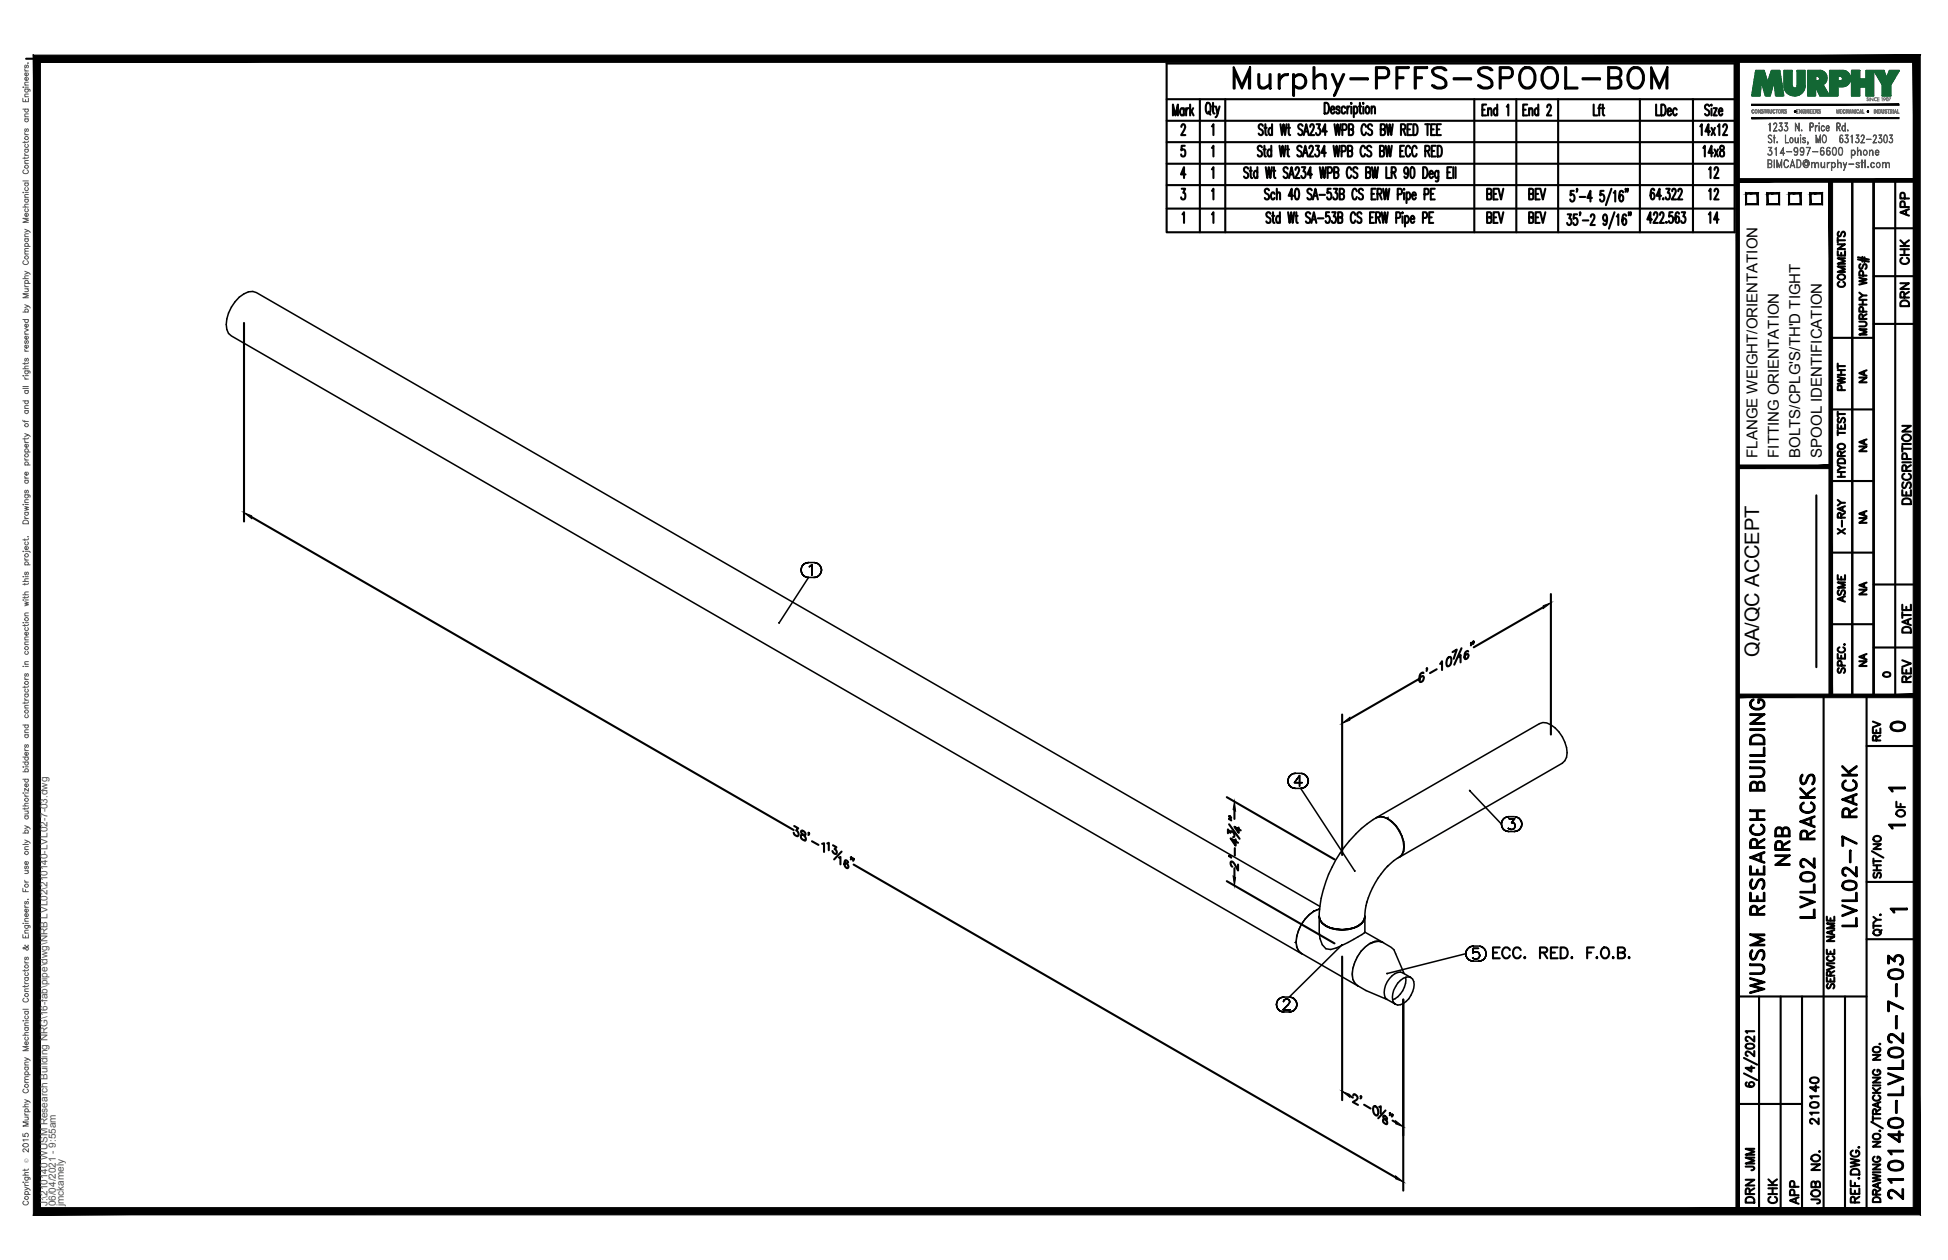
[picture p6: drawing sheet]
<svg xmlns="http://www.w3.org/2000/svg" width="432mm" height="279mm" viewBox="0 0 432 279" stroke-linecap="round" stroke-linejoin="round" font-family="sans-serif">
<defs><g id="words">
<text font-size="10.6" x="272.3" y="22.6">Murphy-PFFS-SPOOL-BOM</text>
<g font-size="6.6">
<text x="397.6" y="193" transform="rotate(-90 397.6 193)">NRB</text>
<text x="403.2" y="204.6" transform="rotate(-90 403.2 204.6)">LVL02 RACKS</text>
<text x="412.4" y="206.7" transform="rotate(-90 412.4 206.7)">LVL02-7 RACK</text>
<text x="391.9" y="221.5" transform="rotate(-90 391.9 221.5)">WUSM RESEARCH BUILDING</text>
<text x="422.6" y="267.1" transform="rotate(-90 422.6 267.1)">210140-LVL02-7-03</text>
</g>
<g font-size="5.3">
<text x="377.5" y="40.6">12</text>
<text x="381.7" y="45.5" transform="rotate(-90 381.7 45.5)">12</text>
<text x="381.7" y="50.8" transform="rotate(-90 381.7 50.8)">14</text>
<text x="417.7" y="163.3">0</text>
<text x="389.8" y="260.7" transform="rotate(-90 389.8 260.7)">JMM</text>
<text x="389.8" y="267.8" transform="rotate(-90 389.8 267.8)">DRN</text>
<text x="399.7" y="268.1" transform="rotate(-90 399.7 268.1)">APP</text>
</g>
<g font-size="4.9">
<text x="424" y="49" transform="rotate(-90 424 49)">APP</text>
<text x="424" y="59.6" transform="rotate(-90 424 59.6)">CHK</text>
<text x="409.9" y="64.9" transform="rotate(-90 409.9 64.9)">COMMENTS</text>
<text x="424" y="69.1" transform="rotate(-90 424 69.1)">DRN</text>
<text x="409.9" y="87.8" transform="rotate(-90 409.9 87.8)">PWHT</text>
<text x="424.4" y="112.9" transform="rotate(-90 424.4 112.9)">DESCRIPTION</text>
<text x="409.9" y="119.6" transform="rotate(-90 409.9 119.6)">X-RAY</text>
<text x="409.9" y="134.8" transform="rotate(-90 409.9 134.8)">ASME</text>
<text x="424.4" y="141.5" transform="rotate(-90 424.4 141.5)">DATE</text>
<text x="424.4" y="152.4" transform="rotate(-90 424.4 152.4)">REV</text>
<text x="417.7" y="165.5" transform="rotate(-90 417.7 165.5)">REV</text>
<text x="423" y="182.4" transform="rotate(-90 423 182.4)">OF</text>
<text x="403.9" y="250.5" transform="rotate(-90 403.9 250.5)">210140</text>
<text x="394.8" y="268.1" transform="rotate(-90 394.8 268.1)">CHK</text>
<text x="404.3" y="268.1" transform="rotate(-90 404.3 268.1)">JOB NO.</text>
</g>
<g font-size="4.4">
<text x="414.5" y="86.1" transform="rotate(-90 414.5 86.1)">NA</text>
<text x="414.5" y="101.2" transform="rotate(-90 414.5 101.2)">NA</text>
<text x="414.5" y="117.1" transform="rotate(-90 414.5 117.1)">NA</text>
<text x="414.5" y="133" transform="rotate(-90 414.5 133)">NA</text>
<text x="389.9" y="145.7" transform="rotate(-90 389.9 145.7)">QA/QC ACCEPT</text>
<text x="414.5" y="148.9" transform="rotate(-90 414.5 148.9)">NA</text>
</g>
<text font-size="4" x="416.3" y="151.3">0</text>
<g font-size="3.5">
<text x="417.3" y="176.7">1</text>
<text x="417.3" y="184.9">1</text>
<text x="417.7" y="203.6">1</text>
</g>
<g font-size="3.3">
<text x="389.5" y="101.5" transform="rotate(-90 389.5 101.5)">FLANGE WEIGHT/ORIENTATION</text>
<text x="394.3" y="101.5" transform="rotate(-90 394.3 101.5)">FITTING ORIENTATION</text>
<text x="399.1" y="101.5" transform="rotate(-90 399.1 101.5)">BOLTS/CPLG'S/TH'D TIGHT</text>
<text x="403.8" y="101.5" transform="rotate(-90 403.8 101.5)">SPOOL IDENTIFICATION</text>
</g>
<g font-size="2.2" fill="#545454">
<text x="10.5" y="267.5" transform="rotate(-90 10.5 267.5)">J:\210140 WUSM Research Building NRG\16-fab\pipe\dwg\NRB LVL02\210140-LVL02-7-03.dwg</text>
<text x="12.4" y="267.5" transform="rotate(-90 12.4 267.5)">06/04/2021 - 9:55am</text>
<text x="14.1" y="267.4" transform="rotate(-90 14.1 267.4)">jmckamely</text>
</g>
<text font-size="1.3" fill="#545454" x="6.3" y="257.9" transform="rotate(-90 6.3 257.9)">Ó</text>
</g></defs>
<!-- layer: HP-HWR-PIPE -->
<g fill="none" stroke="#000" stroke-width=".34">
<path d="M177.6 126.4l.1 .5-.1-.5M177.7 125.9l-.1 .5 .1-.5M177.7 126.9l.2 .5-.2-.5M177.9 125.4l-.2 .5 .2-.5M177.9 127.4l.4 .3-.4-.3M178.3 125l-.4 .4 .4-.4M178.3 127.7l.4 .3-.4-.3M178.7 124.8l-.4 .2 .4-.2M178.7 128h.5h-.5M179.2 124.7l-.5 .1 .5-.1M179.2 124.7h1.2M179.4 125.7l.2-.2-.2 .2"/>
<path d="M179.6 125.5l.3-.3-.3 .3M179.9 125.2v2.4v-2.4M180.4 128h.6h-.6M180.4 128h-1.2l-6.5 10.1M181 124.8l-.6-.1 .6 .1M181 128l.4-.3-.4 .3M181.4 125l-.4-.2 .4 .2M181.4 127.7l.4-.3-.4 .3M181.8 125.4l-.4-.4 .4 .4M181.8 127.4l.2-.5-.2 .5M182 125.9l-.2-.5 .2 .5M182 126.9l.1-.5-.1 .5"/>
<path d="M182.1 126.4l-.1-.5 .1 .5M285.5 173.2l.1 .5-.1-.5M285.6 172.7l-.1 .5 .1-.5M285.6 173.7l.2 .4-.2-.4M285.8 172.2l-.2 .5 .2-.5M285.8 174.1l.4 .4-.4-.4M286.2 171.8l-.4 .4 .4-.4M286.2 174.5l.4 .2-.4-.2M286.6 171.6l-.4 .2 .4-.2M286.6 174.7l.5 .1-.5-.1M286.9 173.6h1.8h-1.8M287.1 171.5l-.5 .1 .5-.1"/>
<path d="M287.1 174.8h1.2M287.1 171.5h1.2M288.1 172l-1.2 1.6 1.2-1.6M288.1 172v2.4v-2.4M288.3 174.8l.5-.1-.5 .1M288.3 174.8l12 18.4M288.8 171.6l-.5-.1 .5 .1M288.8 174.7l.5-.2-.5 .2M289.3 171.8l-.5-.2 .5 .2M289.3 174.5l.4-.4-.4 .4M289.7 172.2l-.4-.4 .4 .4M289.7 174.1l.2-.4-.2 .4"/>
<path d="M289.9 172.7l-.2-.5 .2 .5M289.9 173.7l.1-.5-.1 .5M290 173.2l-.1-.5 .1 .5M325.8 175.3l7 7.4M300.3 193.1h.1M303 199.9l-.4 1.9a4 4 0 0 1-.7 2.9l.5-.7 .1-.8M305.3 181.2l-.2 .1M305.3 181.2l35.9-20.7a3 3 0 0 1 3.5 .9 7.5 7.5 0 0 1 2.5 6.5l-.3 .8-.6 .5-35.9 20.8M307.5 192.2l1.4-1.3a4 4 0 0 0 2.2-2.1 7.3 7.3 0 0 0-4.4-7.6 4 4 0 0 0-3.6 1.5 27.9 27.9 0 0 0-10.7 20.5l.2 .8-.2-.8M307.7 181.6a7.5 7.5 0 0 1 3.4 7.2l-.3 .8-.6 .5M307.7 191.9a20.4 20.4 0 0 0-4.8 8.3M310.3 190l-.1 .1"/>
<path d="M332.8 182.7l.1 .5-.1-.5M332.9 182.2l-.1 .5 .1-.5M332.9 183.2l.2 .5-.2-.5M333.1 181.8l-.2 .4 .2-.4M333.1 183.7l.4 .4-.4-.4M333.5 181.4l-.4 .4 .4-.4M333.5 184.1l.5 .2-.5-.2M334 181.2l-.5 .2 .5-.2M334 184.3l.5 .1-.5-.1M334.2 183.5l.3 .3zM334.5 181.1l-.5 .1 .5-.1M334.5 184.4h1.1"/>
<path d="M334.5 181.1h1.1M334.5 181.6h1.2h-1.2M334.5 183.8l.7 .1zM335.1 182.4h.3h-.3M335.4 182.4l.2 .2-.2-.2M335.5 183.8l-.3 .1 .3-.1M335.6 182.6l.1 .1-.1-.1M335.6 184.4l.6-.1-.6 .1M335.7 181.6l-.6 .8 .6-.8M335.7 183.6l-.2 .2 .2-.2M335.7 182.7l.2 .3-.2-.3M335.9 183l-.2 .6z"/>
<path d="M336.2 181.2l-.6-.1 .6 .1M336.2 184.3l.4-.2-.4 .2M336.6 181.4l-.4-.2 .4 .2M336.6 184.1l.4-.4-.4 .4M337 181.8l-.4-.4 .4 .4M337 183.7l.3-.5-.3 .5M337.3 182.2l-.3-.4 .3 .4M337.3 183.2v-.5v.5M337.3 182.7v-.5v.5M288.4 211.4l.3 .1M288.5 211.4l12.2 7.1M292.4 203.5v3.2l.2 1.4 .5 1.4 .8 .9 1.1 .2a27.3 27.3 0 0 0 7.5-3.9"/>
<path d="M292.4 203.3v.1M292.5 203.3a2.18 2.18 0 0 0 1.4 2.1 7.5 7.5 0 0 0 8-.6l.5-.7 .1-.8v.1M292.6 201l-235.8-136.1a3.4 3.4 0 0 0-3.8 1 8.2 8.2 0 0 0-2.7 7.2l.4 .8 .6 .6 237.1 136.9a3.4 3.4 0 0 1-1-3.8 8.2 8.2 0 0 1 4.9-5.9l.2-.1M293.1 204.7l-.5-.7 .5 .7M293.9 205.3l-.8-.6 .8 .6M295 205.8l-1.1-.5 1.1 .5M296.2 206l-1.2-.2 1.2 .2M297.4 209.5h.1M297.5 209.5l-11.7 11.6h-1.2M297.5 206.1l-1.3-.1 1.3 .1M298.8 206l-1.3 .1 1.3-.1M300 205.8l-1.2 .2 1.2-.2"/>
<path d="M300.9 218.6h.1M301 218.6l1.8 1.1 4.7 1.9a2.17 2.17 0 0 1-.6-2.3 4.6 4.6 0 0 1 3.5-3.8l2.3 1.3a2.15 2.15 0 0 0-2.3 .6 4.6 4.6 0 0 0-1.5 5l.5 .3-1.9-1.1M301.1 205.3l-1.1 .5 1.1-.5M301.9 204.7l-.8 .6 .8-.6M302.5 206.7l3.8 2.1M302.5 203.3h.1M302.5 203.5v3.2M303.8 209.2l1-.4a4.9 4.9 0 0 1 4.2 1.8l2.3 5.3M306.4 208.9h.1M306.4 208.9a3.3 3.3 0 0 0-3.7 1.1 8.2 8.2 0 0 0-2.8 7.1l.4 .9 .6 .6-.1-.1M307.5 215.9h.1M311.6 216.7a4.8 4.8 0 0 1-2.9 5"/>
<path d="M312.7 216.8a2.36 2.36 0 0 1 .4 3.1 4.1 4.1 0 0 1-3.3 3l-.4-.2M324.9 211.5l.1 .5-.1-.5M324.9 211.5l-17.4 4.4M325 211l-.1 .5 .1-.5M325 212l.2 .5-.2-.5M325.2 210.5l-.2 .5 .2-.5M325.2 212.5l.4 .3-.4-.3M325.6 210.1l-.4 .4 .4-.4M325.6 212.8l.5 .2-.5-.2M326.1 209.9l-.5 .2 .5-.2M326.1 213l.5 .1-.5-.1M326.5 212.5l-.1-.3 .1 .3"/>
<path d="M326.5 211.3l.1-.1-.1 .1M326.6 209.8l-.5 .1 .5-.1M326.6 210.3l-.1 1 .1-1M326.6 212.5h-.1h.1M326.6 211.2l.3-.1-.3 .1M326.6 213.1h1.2M326.6 209.8h1.2M326.9 212.7l-.3-.2 .3 .2M326.9 211.1h.4h-.4M327.3 212.7h-.4h.4M327.3 211.1l.3 .1-.3-.1M327.6 212.5l-.3 .2 .3-.2"/>
<path d="M327.6 211.2l.3 .2-.3-.2M327.7 210.3h-1.1h1.1M327.8 213.1l.5-.1-.5 .1M327.9 212.3l-.3 .2 .3-.2M327.9 211.4l.1 .3-.1-.3M328 211.7l-.1 .6zM328.3 209.9l-.5-.1 .5 .1M328.3 213l.4-.2-.4 .2M328.7 210.1l-.4-.2 .4 .2M328.7 212.8l.4-.3-.4 .3M329.1 210.5l-.4-.4 .4 .4M329.1 212.5l.2-.5-.2 .5"/>
<path d="M329.3 211l-.2-.5 .2 .5M329.3 212l.1-.5-.1 .5M329.4 211.5l-.1-.5 .1 .5M282.9 222.7l.1 .6-.1-.6M283 222.2l-.1 .5 .1-.5M283 223.3l.2 .4-.2-.4M283.2 221.8l-.2 .4 .2-.4M283.2 223.7l.4 .4-.4-.4M283.6 221.4l-.4 .4 .4-.4M283.6 224.1l.5 .2-.5-.2M284.1 221.2l-.5 .2 .5-.2M284.1 224.3l.5 .1-.5-.1"/>
<path d="M284.4 223.9h1.6h-1.6M284.5 222.1h.1M284.5 222l.1-.2-.1 .2M284.6 221.1l-.5 .1 .5-.1M284.6 224.4h1.2M284.6 221.8l.2-.1-.2 .1M284.8 221.7l.2-.1-.2 .1M285 221.6h.4h-.4M285.4 221.6l.3 .1-.3-.1M285.5 222.8l-1.1 1.1 1.1-1.1M285.7 221.7l.1 .1-.1-.1M285.8 222.4l-.3 .4 .3-.4"/>
<path d="M285.8 221.8l.1 .2-.1-.2M285.8 224.4l.5-.1-.5 .1M285.9 222.2l-.1 .2 .1-.2M285.9 222v.2v-.2M286.3 221.2l-.5-.1 .5 .1M286.3 224.3l.5-.2-.5 .2M286.8 221.4l-.5-.2 .5 .2M286.8 224.1l.3-.4-.3 .4M287.1 221.8l-.3-.4 .3 .4M287.1 223.7l.3-.4-.3 .4M287.4 222.2l-.3-.4 .3 .4M287.4 223.3l.1-.6-.1 .6"/>
<path d="M287.5 222.7l-.1-.5 .1 .5"/>
</g>
<g fill="none" stroke="#000" stroke-width=".22">
<path d="M305.8 181.1l.8 .1 1 .4 1 .6M305.9 181.1l-.9 .2M306.7 181.2a1.57 1.57 0 0 0-1.8 .3M306.7 181.1l1 .4a7.6 7.6 0 0 1 3.5 7.3 1.81 1.81 0 0 1-1.2 1.4M306.7 181.2l1 .4v-.4M307.5 181.3l.1 .3M307.6 181.6h.1M311.2 187.8h.1M311.3 187.8h.1M287.3 208.9h.1M287.3 208.9l-.3 .1M287.4 208.9l-.2 .2"/>
<path d="M287.5 207.6a3.3 3.3 0 0 0 1 3.8M287.9 206.3a5.1 5.1 0 0 0-.1 4.5l.7 .7M288.4 211.4l.3 .1M289.3 203.8l-1.5 2.5 .6-1.3zM291.3 202h.1M292.4 203a1.75 1.75 0 0 0 .7 1.8l.8 .6M292.4 203.1v.2M292.4 203.2l.2 .9 .5 .7 .8 .6M292.5 201.5a5.2 5.2 0 0 0-3.2 2.3l1.9-1.8 1.3-.4M292.6 204l.5 .7 .8 .6M293.9 205.3h.1M293.9 205.4a8 8 0 0 0 7.2 0"/>
<path d="M299.7 216h.1M299.8 216.1h.1M300.9 218.6l.2 .1M301.1 205.4h.1M301.1 205.3h.1M302.4 204a4.5 4.5 0 0 1-3.6 2 8.3 8.3 0 0 1-4.9-.7M302.5 203l.1 .2a2.33 2.33 0 0 1-1.5 2.2 8.1 8.1 0 0 1-7.2 0M302.5 203.2l-.1 .9-.5 .7-.8 .6M303.8 209.2h.1M306.7 209.1a2.52 2.52 0 0 0-3 .1 8.5 8.5 0 0 0-3.9 8l.5 .8 .6 .6"/>
</g>
<!-- layer: PS-BDR -->
<g fill="#000" stroke="#000" stroke-width=".22">
<path d="M388.3 26.1v.2l32.6-.2zM388.3 26.3l32.6-.2v.2z"/>
<path d="M388.3 23.1v.3l32.6-.3zM388.3 23.4l32.6-.3v.3z"/>
<path d="M7.4 12.2v257.2l1.6-1.6zM7.4 12.2l1.6 1.6v254zM7.4 12.2l1.6 1.6 416.6-1.6zM9 13.8l416.6-1.6-1.5 1.6zM425.6 12.2l-1.5 1.6 1.5 255.6zM424.1 13.8l1.5 255.6-1.5-1.6zM7.4 269.4h418.2l-1.5-1.6zM9 267.8h415.1l-416.7 1.6z"/>
</g>
<!-- layer: PS-BDR-T -->
<g fill="none" stroke="#000" stroke-width=".47">
<path d="M415.3 40v114.3h-4.7v-114.2v114.2h-4.8v-114.2M387 42.9h2.6v2.4h-2.6zM391.8 42.9h2.6v2.4h-2.6zM396.6 42.9h2.5v2.4h-2.5zM401.3 42.9h2.6v2.4h-2.6zM411.8 57.5l2.5 .5M411.8 57.1l2.5 .5M412.4 58.6a.59 .59 0 0 0-.3 .5 .59 .59 0 0 0 .4 .5l.3-.1 .3-.8 .4-.1a.64 .64 0 0 1 0 1M412.8 57v1M413.3 57.1v1M405.8 74.9h9.5M412.1 71.3l1.4 .1a.52 .52 0 0 1 .2 .6 .52 .52 0 0 1-.4 .4h-1.2"/>
<path d="M412.1 61.6l1.7 .4-1.7 .3 1.7 .4-1.7 .4M412.1 67.5h1.7M412.1 66.5h1.7M412.1 64.9l.8 .6M412.9 70.7l-.1-.9-.4-.1-.3 .3v.7h1.7M412.9 66.5v1M413 69.1l-.1-.9-.5-.1-.3 .3v.7h1.7M413 61.1l-.1-.9-.5-.1-.3 .3v.7h1.7M413.8 73h-1.7l1.7 .6-1.7 .6h1.7M413.8 65.5h-.9l-.8 .6M413.8 69.7l-.9 .5M405.8 90.8h9.5"/>
<path d="M407.4 94.1v1h1.6v-1M407.4 96h1.6M407.4 91.3v1.1M407.4 95.4v1.1M407.4 91.8h1.6M407.4 98.7a.79 .79 0 0 1 1-.3 .79 .79 0 0 1 .5 .9 .78 .78 0 0 1-1 .3 .78 .78 0 0 1-.5-.9zM407.6 92.7a.59 .59 0 0 0-.3 .5 .59 .59 0 0 0 .4 .5l.3-.1 .3-.8 .4-.1a.65 .65 0 0 1 0 1M408.1 94.5v.6M402.6 109.8v38.1M405.8 106.7h9.5M407.4 105.7h1.6M407.4 104.7h1.6"/>
<path d="M407.4 103.1l.7 .6M407.4 102a.9 .9 0 0 1 1.6 .2v.5h-1.6zM408.1 101.1l-.1-.9-.3-.1-.3 .3v.7h1.6M408.1 104.7v1M409 103.7h-.9l-.7 .6M409 100.1l-.9 .5M405.8 122.5h9.5M405.8 138.4h9.5M407.4 145v1h1.6v-1M407.6 148.2a.59 .59 0 0 0-.3 .5 .59 .59 0 0 0 .4 .5l.3-.2 .3-.7 .4-.1a.65 .65 0 0 1 0 1M407.7 143.5a.59 .59 0 0 0-.3 .7 .59 .59 0 0 0 .6 .5h.4a.59 .59 0 0 0 .6-.5 .59 .59 0 0 0-.4-.7M408.1 145.4v.6"/>
<path d="M408.2 147.6l-.1-.9-.4-.2-.3 .4v.7h1.6M408.8 142.9h.2z"/>
</g>
<!-- layer: PS-DIM -->
<path d="M5.8 13h419" fill="none" stroke="#000" stroke-width=".47"/>
<!-- layer: 0 -->
<g fill="none" stroke="#000" stroke-width=".47">
<path d="M415.3 40v114.3M420.1 40v114.3M415.3 50.6h9.5M415.3 61.2h9.5M415.3 71.8h9.5M415.3 129.6h9.5M415.3 143.6h9.5M386.6 238l2.9 1.5M386.6 234.6l2.9 1.5M387 231.7a1.29 1.29 0 0 1 1.9 .2 1.1 1.1 0 0 1-1.9 .2zM388.2 236.4v1.2l-1.2-.8h1.9M388.9 233.1v1.1l-1-.8-.6-.2-.3 .3v.3l.4 .3"/>
<path d="M388.9 229.8v1.2l-1-.9-.6-.2-.3 .1v.5l.4 .4M388.9 228.7h-1.9l.3 .4M387.2 240a.47 .47 0 0 0-.2 .7 1.13 1.13 0 0 0 1.9-.3 .56 .56 0 0 0-.6-.5 .56 .56 0 0 0-.6 .5 .56 .56 0 0 0 .5 .6"/>
</g>
<g fill="#000" stroke="#000" stroke-width=".22">
<path d="M384.8 13l.8 255.6v-255.6zM384.8 13l.8 255.6h-.8z"/>
<path d="M385.2 39.6v.8l39.6-.8zM385.2 40.4l39.6-.8v.8z"/>
<path d="M424.5 40l.8 114.3v-114.3zM424.5 40l.8 114.3h-.8z"/>
<path d="M385.2 153.9v.8l39.6-.8zM385.2 154.7l39.6-.8v.8z"/>
</g>
<!-- layer: PS-LOGO -->
<g fill="none" stroke="#545454" stroke-width=".22">
<path d="M5.1 19.3h.1zM5.5 19.8h.9l.2 .1v.4M5.5 15.3v.3l.3 .1M5.5 18.9h.8M5.5 15.7h.8M5.5 19.3h.8M5.7 19.8a.38 .38 0 0 0-.1 .5 .38 .38 0 0 0 .6 0 .38 .38 0 0 0-.1-.5M5.7 14.4l-.2 .3v.3h.3l.1-.4 .2-.2 .2 .3-.2 .4M6.1 17.2a.38 .38 0 0 1 .1 .5 .38 .38 0 0 1-.6 0 .38 .38 0 0 1 .1-.5h.1v.7M6.1 16.2a.38 .38 0 0 1 .1 .5 .38 .38 0 0 1-.6 0 .38 .38 0 0 1 .1-.5h.1v.6M6.2 13.9v.1zM6.3 18.2l-.8 .1v.3l.2 .3"/>
<path d="M5.1 21.8v.7h1.2v-.7M5.1 24.2h1.2M5.4 37.7a.43 .43 0 0 0-.3 .5 .43 .43 0 0 0 .4 .3h.3a.43 .43 0 0 0 .5-.3 .43 .43 0 0 0-.3-.5M5.5 34v.3l.3 .1M5.5 29.4v.3l.3 .2M5.5 31.3v.4M5.5 34.8v.4M5.5 36.2h.8M5.5 34.4h.8M5.5 33.1h.8M5.5 29.9h.8M5.5 26.4h.8"/>
<path d="M5.5 25.9h.8M5.5 21.4h.8M5.7 33.1a.38 .38 0 0 0-.1 .5 .38 .38 0 0 0 .6 0 .38 .38 0 0 0-.1-.5M5.7 32a.4 .4 0 0 0-.1 .6 .4 .4 0 0 0 .6 0 .4 .4 0 0 0-.1-.6M5.7 28.6l-.2 .2v.3h.3l.1-.4 .2-.1 .2 .2-.2 .4M5.7 26.4a.38 .38 0 0 0-.1 .5 .38 .38 0 0 0 .6 0 .38 .38 0 0 0-.1-.5M5.7 24.2a.38 .38 0 0 0-.1 .6 .38 .38 0 0 0 .6 0 .38 .38 0 0 0-.1-.6M5.7 22.1v.4M6.3 35.6h-.8v.3l.2 .3M6.3 34.8l-.3 .3h-.9M6.3 31.3l-.3 .3h-.9M6.3 25.3h-.8v.3l.2 .3"/>
<path d="M6.3 20.9h-.8v.3l.2 .2M391.9 34.2l.2 .2M392 36.3l.6-.1v-.6l-.6-.1v1.6l.6-.1v-.6h-.6M392.1 30a.44 .44 0 0 1 .7 .2 .38 .38 0 0 0-.6-.2 .38 .38 0 0 0-.1 .5l.4 .3a.46 .46 0 0 1 .2 .7 .46 .46 0 0 1-.7-.1 .41 .41 0 0 0 .6 .1 .41 .41 0 0 0 0-.6l-.6-.4zM392.3 33.3a.53 .53 0 0 1 .5 .8 .53 .53 0 0 1-.9 0 .47 .47 0 0 0 .7 .2l.2-.3M392.4 27.2l-.1 1.9v-1.7l-.2 .2zM392.4 36.3l.3 .1v.6l-.8 .2v-1.8l.8 .2v.6l-.3 .2M392.5 33.4a.51 .51 0 0 1 .3 .5 .51 .51 0 0 1-.3 .5M392.7 32.8l-.7-.1h.8l-.5 .7M392.7 32.7l-.5 .7 .4 .1 .2 .3M393.1 30.5l.4 .1zM393.1 29l.8 .1h-.8l.7-1.3-.2-.5h-.2l-.3 .4 .1-.3a.39 .39 0 0 1 .6 0 .39 .39 0 0 1 0 .5l-.7 1.2"/>
<path d="M393.3 35.4v1.8zM393.3 29.9v1.8zM393.4 33l.4-.3v1.7l-.1-1.6zM393.9 35.4l.5 1.5 .6-1.5v1.8l-.1-1.4-.5 1.4-.5-1.4v1.4zM393.9 31.4l.1 .3zM393.9 31.5l.1 .1zM394.4 28.8l.1 .2M394.7 27.9a.55 .55 0 0 1 .4 .7 .55 .55 0 0 1-.7 .4l-.1-.3 .4 .3 .3-.4M394.7 33.9l.9 .1h-1l.7-1.3v1.7v-1.5l-.6 1.1M394.8 28l.2 .5-.2 .5M395 27.3l-.6-.1h.6l-.3 .8M395 27.2l-.4 .8 .4 .1v.3"/>
<path d="M395.5 28.8l.2 .2M395.7 35.5a.47 .47 0 0 1 .7 .3l-.3-.3h-.3a1.08 1.08 0 0 0 0 1.6h.3l.3-.3a.44 .44 0 0 1-.4 .4 .44 .44 0 0 1-.5-.4l-.1-.7zM395.8 29.9v1.7l.7 .1h-.7zM395.8 27.9a.55 .55 0 0 1 .5 .7 .55 .55 0 0 1-.7 .4l-.1-.3 .4 .3 .4-.4M396 28l.3 .5-.3 .5M396 33.6l1.2 .1zM396.2 27.3l-.6-.1h.7l-.5 .8M396.2 27.2l-.4 .8 .3 .1 .2 .3M396.9 30.6a.57 .57 0 0 1 .7 .4 .57 .57 0 0 1-.4 .7l-.3-.1-.2-.4zM396.9 36.8h.8M397 30.6a.52 .52 0 0 1 .4 .5 .52 .52 0 0 1-.4 .5l-.2-.4zM397 36.7h.7"/>
<path d="M397.3 35.4l.6 1.8-.6-1.5-.5 1.5zM397.7 33.3l.3 .4 .3-.1 .2-.3M397.7 33.1l.3-.3h.3l.2 .3M397.8 34.3h.5M397.9 30.5l.1 1 .3 .1 .3-.2-.3 .3-.3-.1-.1-.2zM398 27.2l.8 1.6v-1.6v1.9l-.8-1.6v1.6zM398 32.8l-.3 .4 .3 .5M398.2 32.8a1.22 1.22 0 0 1 .1 1.6M398.3 35.4h.5a1.05 1.05 0 0 1 0 1.8h-.5zM398.3 35.5a.84 .84 0 0 1 .9 .5 .84 .84 0 0 1-.2 .9l-.7 .2zM398.5 33.5l-.2 .2a.49 .49 0 0 1-.6-.2 .49 .49 0 0 1 .1-.6 .49 .49 0 0 1 .7 0v.4a.81 .81 0 0 1-.5 1.1l-.3-.2 .1 .2M398.5 33.3l-.3 .4"/>
<path d="M398.6 30.5v1.2zM399 30l.1-.1v.3zM399.1 33.3l.3 .4 .3-.1 .1-.3M399.1 33.1l.3-.3h.3l.1 .3M399.1 30h.1M399.1 30.5v1.2zM399.1 34.3h.6M399.4 28.8v.3l-.1-.1zM399.4 28.9h.1M399.4 32.8a.51 .51 0 0 0-.3 .4 .51 .51 0 0 0 .3 .5M399.5 32.8a1.22 1.22 0 0 1 .1 1.6M399.6 31.5h.6"/>
<path d="M399.6 30.8l.6 .6-.2 .3-.4-.1v-.2l.1 .2M399.6 30.7h.6M399.7 30.6v.3M399.8 33.5l-.1 .2a.5 .5 0 0 1-.7-.5 .5 .5 0 0 1 .7-.4l.2 .5a.83 .83 0 0 1-.5 1.1l-.3-.2 .1 .2M399.8 33.3l-.3 .4M399.9 35.6a.74 .74 0 0 1 1 .2 .74 .74 0 0 1-.1 1l-.1-1 .1 .9a.68 .68 0 0 0-.3-1.2 .68 .68 0 0 0-.8 .9 .66 .66 0 0 0 .4 .7 .66 .66 0 0 0 .7-.2 .7 .7 0 0 1-.9 .1 .7 .7 0 0 1-.2-.8zM400 36l.2-.2 .4 .1 .1 .2-.5-.2-.2 .3 .1 .4 .4 .1 .2-.2-.1 .2-.4 .1-.2-.2zM400.1 30.6l.1 .2-.2-.3-.4 .1v.2l.6 .5M400.1 31.2v.4M400.7 31.5h.1M400.8 31.9l-.1-.5 .1 .4-.2 .2M400.8 31.7v.1"/>
<path d="M401.3 28.1l.6-.1v-.6l-.6-.1-.1 1.8v-1.9h.5l.2 .4v.4l-.2 .2h-.4M401.3 32.7l-.7 1.7 .7-1.7h-.9l.9 .1M401.6 36v1.2zM401.8 33.6l1.2 .1zM401.8 36.1h.5l.1 1.1-.2-1-.3-.1-.3 .3zM402.4 27.8v1.3zM402.5 29.9l.5 1.5 .5-1.5v1.8l-.1-1.4-.4 1.4-.4-1.4-.1 1.4zM402.6 36.1h.4l.1 1.1-.1-1-.3-.1-.3 .3zM402.6 27.9l.3-.1-.3 .2-.2 .4zM403.2 27.2l.1 .1v.2zM403.2 27.3h.1M403.2 27.8l.1 1.3z"/>
<path d="M403.5 34l.4 .4 .3-.1 .1-.3M403.5 33.8l.4-.4 .3 .1 .1 .3M403.6 36l.2 1 .3 .1 .3-.2-.3 .3-.4-.1zM403.7 32.8h.5M403.8 32.8l-.2 .2a1.17 1.17 0 0 0 .2 1.4M403.8 27.9l.4-.1 .2 .4-.2-.3a.54 .54 0 0 0-.4 .6 .54 .54 0 0 0 .4 .5l.2-.3-.2 .4h-.2l-.3-.5zM403.8 33.4l-.3 .5M404.1 33.4l.2 .5-.2 .5M404.1 30l.2-.1a.95 .95 0 0 1 .6 .9 .95 .95 0 0 1-.6 .9 1.24 1.24 0 0 1-.2-1.7zM404.1 30.1l.2-.1a.87 .87 0 0 1 .5 .8 .87 .87 0 0 1-.5 .8 1.19 1.19 0 0 1-.2-1.5zM404.2 32.8l.1 .1-.4-.2a1.42 1.42 0 0 0-.2 1.7 .49 .49 0 0 0 .6-.2 .49 .49 0 0 0-.1-.7 .49 .49 0 0 0-.7 .1M404.4 36l.1 1.2z"/>
<path d="M404.8 28.4h.6l-.2-.5a.54 .54 0 0 0-.4 .6 .54 .54 0 0 0 .4 .5l.2-.3-.2 .4a.63 .63 0 0 1-.4-.6 .63 .63 0 0 1 .4-.7l.3 .7h-.7M404.9 34l.3 .4 .3-.1 .2-.3M404.9 33.8l.3-.4 .3 .1 .2 .3M405 36l.1 1.2zM405.1 32.8h.5M405.1 32.8l-.1 .2a1.17 1.17 0 0 0 .2 1.4M405.2 33.4l-.3 .5M405.3 36.1l.3-.1-.5 .5zM405.4 33.4l.3 .5-.3 .5M405.5 32.8l.2 .1a.36 .36 0 0 0-.6-.1l-.2 .6v.8l.2 .2a.49 .49 0 0 0 .6-.2 .49 .49 0 0 0-.1-.7 .49 .49 0 0 0-.7 .1M406 36v1.8zM406.2 36.1a.53 .53 0 0 1 .7 .5 .53 .53 0 0 1-.7 .5l-.2-.2 .3 .2a.51 .51 0 0 0 .5-.5 .51 .51 0 0 0-.5-.5l-.3 .2z"/>
<path d="M406.3 32.8l.4-.1a1.13 1.13 0 0 1 0 1.7h-.1a1.28 1.28 0 0 1-.3-1.6zM406.3 34.3h.6M406.3 32.8h.6M406.4 32.8l-.2 .6 .2 1M406.8 32.8l.2 .6-.2 1M407.2 28.1l.6-.1v-.6l-.6-.1-.1 1.8v-1.9l.7 .1 .1 .7-.3 .2h-.4M407.3 35.4l.1 1.8zM407.5 28.2l.4 .9-.3-.9M407.6 36.1h.5l.1 1.1-.2-1-.3-.1-.3 .3zM407.7 32.8l.3-.1a1.13 1.13 0 0 1 0 1.7h-.1a1.28 1.28 0 0 1-.2-1.6zM407.7 34.3h.5M407.7 32.8h.5"/>
<path d="M407.8 32.8l-.2 .6 .2 1M407.8 31.3l.3 .3 .4-.3M407.8 31l.3-.3 .4 .3M408 30.1h.4M408 30l-.1 .3a1.28 1.28 0 0 0 .2 1.3M408.1 30.7l-.3 .4M408.2 32.8l.2 .6-.2 1M408.2 30.7l.3 .4-.3 .5M408.4 30l.1 .2a.33 .33 0 0 0-.5-.2l-.2 .7 .2 .9a.48 .48 0 0 0 .5-.5 .48 .48 0 0 0-.5-.4l-.2 .1M408.5 27.9l.3-.1 .2 .3-.2-.2a.54 .54 0 0 0-.5 .6 .54 .54 0 0 0 .5 .5l.2-.2-.2 .3-.5-.3zM409 27.2l.1 1.9zM409 37l-.5-1 .5 1.2"/>
<path d="M409 31.4l.1 .2M409.2 30.7l.4 .1 .1 .2M409.3 30.6a.53 .53 0 0 1 .4 .6 .53 .53 0 0 1-.7 .4v-.2a.36 .36 0 0 0 .6 .1l.1-.2M409.3 36l-.6 1.8zM409.4 30.7l.3 .4-.3 .5M409.6 28.8v.3zM409.6 28.9v.1zM409.6 30l-.6-.1h.7l-.4 .8M409.6 29.9l-.4 .8M409.8 36.4h1.1zM410.4 33.3v1.7zM410.6 33.3a.53 .53 0 0 1 .7 .6 .53 .53 0 0 1-.7 .5l-.2-.2 .3 .2a.51 .51 0 0 0 .5-.5 .51 .51 0 0 0-.5-.6l-.3 .2z"/>
<path d="M410.6 29.9l-.1 1.8v-1.6l-.2 .2zM411.3 31.4l.2 .2M411.5 37h.6M411.5 36.4l.6 .3v.2a.38 .38 0 0 1-.3 .3 .38 .38 0 0 1-.4-.3l.2 .2M411.5 36.2h.6M411.6 36.1v.3M411.6 30.6a.52 .52 0 0 1 .5 .6 .52 .52 0 0 1-.7 .4l-.1-.2a.36 .36 0 0 0 .6 .1l.2-.2M411.7 32.7l.1 1.7zM411.8 30.7l.3 .4-.1 .3-.2 .2M412 36.1l.1 .2a.38 .38 0 0 0-.3-.3 .38 .38 0 0 0-.4 .3l.7 .5M412 36.7v.4M412 33.3h.5v1.1v-.8l-.2-.3-.5 .3z"/>
<path d="M412 30l-.6-.1h.7l-.5 .8M412 29.9l-.4 .8 .3 .1 .2 .2M412.5 36l.5 .1zM412.5 31.6l.8 .1h-.8l.7-1.3-.2-.4h-.2l-.3 .3 .1-.2a.39 .39 0 0 1 .6-.1 .39 .39 0 0 1 0 .6l-.7 1.1M412.7 35.4l.1 1.8zM413.2 33.3a.54 .54 0 0 1 .7 .6 .54 .54 0 0 1-.7 .5l-.2-.5zM413.4 35.4l.1 1.8zM413.7 30.8l1 .1zM414 36.9l.2 .1-.1 .2zM414 37l.1 .1zM414.4 33.3v1.1zM414.6 33.3h.5l.1 1.1-.1-1-.3-.1-.4 .3z"/>
<path d="M414.7 36.3l.3-.3 .4 .1v.3v-.2a.46 .46 0 0 0-.7 .4 .46 .46 0 0 0 .7 .4v-.1l-.2 .3a.59 .59 0 0 1-.5-.3 .59 .59 0 0 1 0-.6zM415.2 31.6l.8 .1h-.9a1.94 1.94 0 0 0 .8-1.4l-.2-.3h-.3l-.2 .3 .1-.2 .4-.2 .2 .5-.7 1.3M415.7 33.8h.7l-.2-.5a.48 .48 0 0 0-.5 .6 .48 .48 0 0 0 .6 .4l.1-.2-.1 .3a.53 .53 0 0 1-.6-.5 .53 .53 0 0 1 .6-.6l.2 .6h-.8M416 36.3l.1-.2a.53 .53 0 0 1 .7 .5 .53 .53 0 0 1-.7 .5l-.1-.2zM416.4 31.4l.2 .2M416.7 30.6a.53 .53 0 0 1 .5 .6 .53 .53 0 0 1-.7 .4l-.2-.2 .5 .2 .3-.3M416.9 30.7l.2 .4-.2 .5M417.1 30l-.6-.1h.6l-.4 .8M417.1 29.9l-.5 .8 .4 .1 .1 .2M417.3 36l.1 1.2zM417.5 36.1h.5l.1 1.1-.1-.8-.2-.3-.4 .3zM417.7 30l.3-.1a1.32 1.32 0 0 1 0 1.8l-.3-.1-.2-.7z"/>
<path d="M417.7 31.5h.5M417.7 30.1h.5M417.8 30l-.2 .7 .2 .9M418.2 30l.1 .7-.1 .9M418.3 36.1h.4l.1 1.1-.1-1-.3-.1-.3 .3zM418.8 31.4l.2 .2M419.1 30.6a.53 .53 0 0 1 .4 .6 .53 .53 0 0 1-.7 .4v-.2a.36 .36 0 0 0 .6 .1l.1-.2M419.3 30.7l.2 .4-.2 .5M419.4 30l-.6-.1h.7l-.4 .8M419.4 29.9l-.4 .8 .4 .1 .1 .2M5.1 42.7h.1zM5.1 45.9h1.2"/>
<path d="M5.1 40.1h1.2M5.4 57.8a.43 .43 0 0 0-.3 .5 .43 .43 0 0 0 .4 .4h.3a.43 .43 0 0 0 .5-.4 .43 .43 0 0 0-.3-.5M5.5 50.8l.8 .4-.8 .3M5.5 56.3h.8M5.5 54.6h1.2M5.5 52.9h.8M5.5 52.5h.8M5.5 44.2h.8M5.5 43.8h.8M5.5 40.6h.8M5.5 42.7h.8M5.7 54.6a.38 .38 0 0 1-.1-.5 .38 .38 0 0 1 .6 0 .38 .38 0 0 1-.1 .5"/>
<path d="M5.7 52.9a.38 .38 0 0 0-.1 .6 .38 .38 0 0 0 .6 0 .38 .38 0 0 0-.1-.6M5.7 46.3a.38 .38 0 0 0-.1 .6 .38 .38 0 0 0 .6 0 .38 .38 0 0 0-.1-.6M5.7 44.2a.38 .38 0 0 0-.1 .5 .38 .38 0 0 0 .6 0 .38 .38 0 0 0-.1-.5M5.7 41.6a.38 .38 0 0 0-.1 .6 .38 .38 0 0 0 .6 0 .38 .38 0 0 0-.1-.6M5.7 40.6a.38 .38 0 0 0-.1 .5 .38 .38 0 0 0 .6 0 .38 .38 0 0 0-.1-.5M6.1 47.3a.38 .38 0 0 1 .1 .6 .38 .38 0 0 1-.6 0 .38 .38 0 0 1 .1-.6h.1v.7M6.3 55.7l-.8 .1v.2l.2 .3M6.3 55.1h-.8v.3l.2 .3M6.3 51.8l-.8 .1v.3l.2 .3M6.3 51.2l.4 .4M6.3 48.4h-1.2l1.2 .4-1.2 .5h1.2M6.3 45.3h-.8v.3l.2 .3"/>
<path d="M6.3 43.1l-.8 .1v.3l.2 .3M5.1 70.9h1.2M5.1 69.2h1.2M5.1 61.8h1.2M5.5 77.4v.3l.3 .2M5.5 73.7v.2l.3 .2M5.5 72.8l.8 .4-.8 .3M5.5 67.5l.8 .4-.8 .3M5.5 63.1v.3l.3 .2M5.5 60.1l.8 .4-.8 .3M5.5 77.9h.8M5.5 74.1h.8"/>
<path d="M5.5 64h.8M5.5 63.6h.8M5.5 62.9h1.2M5.7 79.4l-.2 .3v.3h.3l.1-.4 .2-.2 .2 .3-.2 .4M5.7 75.6l-.2 .2v.3h.3l.1-.4 .2-.1 .2 .2-.2 .4M5.7 70.9a.38 .38 0 0 0-.1 .5 .38 .38 0 0 0 .6 0 .38 .38 0 0 0-.1-.5M5.7 69.2a.38 .38 0 0 1-.1-.6 .38 .38 0 0 1 .6 0 .38 .38 0 0 1-.1 .6M5.7 62.9a.38 .38 0 0 1-.1-.6 .38 .38 0 0 1 .6 0 .38 .38 0 0 1-.1 .6M6 64l.3 .3-.1 .3-.7 .1M6.1 76.5a.38 .38 0 0 1 .1 .6 .38 .38 0 0 1-.6 0 .38 .38 0 0 1 .1-.6h.1v.7M6.1 74.5a.38 .38 0 0 1 .1 .6 .38 .38 0 0 1-.6 0 .38 .38 0 0 1 .1-.6h.1v.7M6.1 71.9a.38 .38 0 0 1 .1 .5 .38 .38 0 0 1-.6 0 .38 .38 0 0 1 .1-.5h.1v.6"/>
<path d="M6.3 67.9l.4 .4M6.3 65.1h-1.2l1.2 .5-1.2 .4h1.2M6.3 61.2h-.8v.3l.2 .3M6.3 60.5l.4 .4M5.1 93.2l.2 .3h1M5.1 83.3h.1zM5.1 88.9h1.2M5.1 86.1h1.2M5.1 85.7h1.2M5.1 81.8h1.2M5.5 97.6v.3l.3 .2M5.5 96.1l.8 .4-.8 .3"/>
<path d="M5.5 83.6v.3l.3 .2M5.5 82.2l1 .1 .1 .4M5.5 80.4v.4M5.5 93.2v.4M5.5 97.1v.4M5.5 98.1h.8M5.5 91h.8M5.5 90.6h.8M5.5 86.6h.8M5.5 84.1h.8M5.5 83.3h.8M5.7 91a.38 .38 0 0 0-.1 .6 .38 .38 0 0 0 .6 0 .38 .38 0 0 0-.1-.6"/>
<path d="M5.7 88.9a.38 .38 0 0 0-.1 .5 .38 .38 0 0 0 .6 0 .38 .38 0 0 0-.1-.5M5.7 86.6a.38 .38 0 0 0-.1 .6 .38 .38 0 0 0 .6 0 .38 .38 0 0 0-.1-.6M5.7 82.2a.38 .38 0 0 0-.1 .6 .38 .38 0 0 0 .6 0 .38 .38 0 0 0-.1-.6M6.1 98.5a.38 .38 0 0 1 .1 .6 .38 .38 0 0 1-.6 0 .38 .38 0 0 1 .1-.6h.1v.7M6.3 97.1l-.3 .2h-.9M6.3 96.5l.4 .3M6.3 89.9l-.8 .1v.3l.2 .3M6.3 81.2h-.8v.3l.2 .3M6.3 80.4l-.3 .2h-.9M5.1 111.9h.1zM5.2 115.6a.69 .69 0 0 1 1.1 .1v.4h-1.2zM5.5 114.5v.3l.3 .2"/>
<path d="M5.5 112.3l.8 .2-.8 .2 .8 .3-.8 .2M5.5 109.7h.9l.2 .1v.5M5.5 105.6v.3l.3 .1M5.5 101.6v.2l.3 .2M5.5 119.5v.4M5.5 115h.8M5.5 113.6h.8M5.5 111.4h.8M5.5 106.5h.8M5.5 106h.8M5.5 103.1h1.2M5.5 102h.8"/>
<path d="M5.5 100.2h1.2M5.5 111.9h.8M5.7 113.6a.38 .38 0 0 0-.1 .6 .38 .38 0 0 0 .6 0 .38 .38 0 0 0-.1-.6M5.7 109.7a.4 .4 0 0 0-.1 .6 .4 .4 0 0 0 .6 0 .4 .4 0 0 0-.1-.6M5.7 108.7l-.2 .3v.3h.3l.1-.4 .2-.2 .2 .3-.2 .3M5.7 106.5a.38 .38 0 0 0-.1 .6 .38 .38 0 0 0 .6 0 .38 .38 0 0 0-.1-.6M5.7 103.1a.38 .38 0 0 1-.1-.5 .38 .38 0 0 1 .6 0 .38 .38 0 0 1-.1 .5M5.7 100.2a.4 .4 0 0 1-.1-.6 .4 .4 0 0 1 .6 0 .4 .4 0 0 1-.1 .6M6.1 104.7a.38 .38 0 0 1 .1 .5 .38 .38 0 0 1-.6 0 .38 .38 0 0 1 .1-.5h.1v.7M6.2 119h.1M6.3 119.4l-.3 .3h-.9M6.3 110.8l-.8 .1v.3l.2 .2"/>
<path d="M5.1 138.1h.1zM5.1 133h.1zM5.1 127.9h.1zM5.1 122.2h.1zM5.1 131.9h1.2M5.1 128.9h1.2M5.5 133.4l.8 .3-.8 .2 .8 .2-.8 .3M5.5 123.7v.3l.3 .2M5.5 129.4v.3M5.5 132.3v.4M5.5 138.5v.4M5.5 136.6h.8"/>
<path d="M5.5 125.3h1.2M5.5 124.2h.8M5.5 122.2h1l.2 .3M5.5 138.1h.8M5.5 133h.8M5.5 127.9h.8M5.7 139.2a.38 .38 0 0 0-.1 .5 .38 .38 0 0 0 .6 0 .38 .38 0 0 0-.1-.5M5.7 126.9l-.2 .2v.3h.3l.1-.4 .2-.1 .2 .2-.2 .4M5.7 125.3a.38 .38 0 0 1-.1-.6 .38 .38 0 0 1 .6 0 .38 .38 0 0 1-.1 .6M5.7 120.2a.38 .38 0 0 0-.1 .5 .38 .38 0 0 0 .6 0 .38 .38 0 0 0-.1-.5M6.1 121.2a.38 .38 0 0 1 .1 .5 .38 .38 0 0 1-.6 0 .38 .38 0 0 1 .1-.5h.1v.7M6.3 138.4l-.3 .3h-.9"/>
<path d="M6.3 135.9l-.8 .1v.3l.2 .3M6.3 132.2l-.3 .3h-.9M6.3 131.3h-.8v.3l.2 .3M6.3 129.3l-.3 .3h-.9M6.3 128.3l-.8 .1v.3l.2 .2M5.1 147.8h.1zM5.5 154.8v.3l.3 .2M5.5 150.2v.3l.3 .2M5.5 152.1v.5M5.5 155.6v.5M5.5 157h.8M5.5 155.3h.8"/>
<path d="M5.5 153.9h.8M5.5 150.7h.8M5.5 147.3h.8M5.5 142.9h.8M5.5 141.9h.8M5.5 147.8h.8M5.7 158.5a.38 .38 0 0 0-.1 .5 .38 .38 0 0 0 .6 0 .38 .38 0 0 0-.1-.5M5.7 153.9a.38 .38 0 0 0-.1 .6 .38 .38 0 0 0 .6 0 .38 .38 0 0 0-.1-.6M5.7 152.8a.38 .38 0 0 0-.1 .6 .38 .38 0 0 0 .6 0 .38 .38 0 0 0-.1-.6M5.7 149.4l-.2 .2v.3h.3l.1-.4 .2-.1 .2 .2-.2 .4M5.7 144.4a.38 .38 0 0 0-.1 .6 .38 .38 0 0 0 .6 0 .38 .38 0 0 0-.1-.6M6.1 140.2a.38 .38 0 0 1 .1 .6 .38 .38 0 0 1-.6 0 .38 .38 0 0 1 .1-.6h.1v.7"/>
<path d="M6.3 156.4h-.8v.3l.2 .3M6.3 155.6l-.3 .3h-.9M6.3 152.1l-.3 .3h-.9M6.3 146.7l-.8 .1v.3l.2 .2M6.3 142.4h-.8v.3l.2 .2M6.3 141.3h-.8v.3l.2 .3M5.1 175.8h.1zM5.1 170h.1zM5.1 178.7h1.2M5.1 172.8h1.2M5.1 171.1h1.2M5.1 169h1.2"/>
<path d="M5.1 167.9h1.2M5.1 160.8h1.2M5.5 176.1v.3l.3 .2M5.5 166v.3l.3 .1M5.5 179.1v.4M5.5 179.9h.8M5.5 176.6h.8M5.5 166.4h.8M5.5 162.9h.8M5.5 162.5h.8M5.5 175.8h.8M5.5 170h.8"/>
<path d="M5.7 172.8a.38 .38 0 0 0-.1 .5 .38 .38 0 0 0 .6 0 .38 .38 0 0 0-.1-.5M5.7 171.1a.38 .38 0 0 1-.1-.5 .38 .38 0 0 1 .6 0 .38 .38 0 0 1-.1 .5M5.7 169a.38 .38 0 0 0-.1 .5 .38 .38 0 0 0 .6 0 .38 .38 0 0 0-.1-.5M5.7 167.9a.4 .4 0 0 0-.1 .6 .4 .4 0 0 0 .6 0 .4 .4 0 0 0-.1-.6M5.7 165.1l-.2 .2v.4h.3l.1-.4 .2-.2 .2 .2-.2 .5M5.7 162.9a.38 .38 0 0 0-.1 .6 .38 .38 0 0 0 .6 0 .38 .38 0 0 0-.1-.6M5.7 160.8a.38 .38 0 0 0-.1 .5 .38 .38 0 0 0 .6 0 .38 .38 0 0 0-.1-.5M6 179.9l.3 .4-.3 .2h-.5M6.1 173.8a.38 .38 0 0 1 .1 .6 .38 .38 0 0 1-.6 0 .38 .38 0 0 1 .1-.6h.1v.7M6.1 166.8a.38 .38 0 0 1 .1 .6 .38 .38 0 0 1-.6 0 .38 .38 0 0 1 .1-.6h.1v.7M6.3 179.1l-.3 .3h-.9M6.3 178.1l-.8 .1v.3l.2 .2"/>
<path d="M6.3 174.8v.7l-.8-.7v.7M6.3 161.8l-.8 .1v.3l.2 .3M5.1 197v.7h1.2M5.1 187.3h1.2M5.1 184.7h1.2M5.5 195.2v.2l.3 .2M5.5 186.3l.8 .3-.8 .3M5.5 183.1l.8 .3-.8 .4M5.5 195.6h.8M5.5 193.1h.8M5.5 188.4h.8M5.5 180.9h.8"/>
<path d="M5.7 199.9l-.2 .2v.3h.3l.1-.3 .2-.2 .2 .2-.2 .4M5.7 192.1l-.2 .2v.3h.3l.1-.4 .2-.1 .2 .2-.2 .4M5.7 184.7a.38 .38 0 0 1-.1-.5 .38 .38 0 0 1 .6 0 .38 .38 0 0 1-.1 .5M5.7 180.9a.4 .4 0 0 0-.1 .6 .4 .4 0 0 0 .6 0 .4 .4 0 0 0-.1-.6M5.7 197.3v.4M6 193.1l.3 .4-.3 .2h-.5M6.1 191a.38 .38 0 0 1 .1 .6 .38 .38 0 0 1-.6 0 .38 .38 0 0 1 .1-.6h.1v.7M6.2 199.4h.1zM6.3 187.7l-.8 .1v.3l.2 .3M6.3 186.6l.4 .4M6.3 183.4l.4 .4M5.1 207.2v.8h1.2v-.8"/>
<path d="M5.1 204.8h.1zM5.5 217.7v.3l.3 .1M5.5 213.1v.2l.3 .2M5.5 205.2l1 .1 .1 .4M5.5 200.7v.3l.3 .2M5.5 215v.4M5.5 218.5v.4M5.5 219.9h.8M5.5 218.1h.8M5.5 216.8h.8M5.5 213.5h.8M5.5 206.9h.8"/>
<path d="M5.5 204.3h.8M5.5 201.2h.8M5.5 204.8h.8M5.6 209.6l-.1 .1a.73 .73 0 0 1 .7 .9l-.2 .1-.6-.6-.3 .2 .1 .1 .5-.1 .6-.6-.1-.1M5.7 216.8a.38 .38 0 0 0-.1 .5 .38 .38 0 0 0 .6 0 .38 .38 0 0 0-.1-.5M5.7 215.7a.38 .38 0 0 0-.1 .5 .38 .38 0 0 0 .6 0 .38 .38 0 0 0-.1-.5M5.7 212.2l-.2 .3v.3h.3l.1-.4 .2-.2 .2 .3-.2 .3M5.7 205.2a.38 .38 0 0 0-.1 .6 .38 .38 0 0 0 .6 0 .38 .38 0 0 0-.1-.6M5.7 207.5v.5M6.1 202.6a.38 .38 0 0 1 .1 .6 .38 .38 0 0 1-.6 0 .38 .38 0 0 1 .1-.6h.1v.7M6.1 201.6a.38 .38 0 0 1 .1 .5 .38 .38 0 0 1-.6 0 .38 .38 0 0 1 .1-.5h.1v.7M6.3 219.3h-.8v.3l.2 .3"/>
<path d="M6.3 218.5l-.3 .3h-.9M6.3 215l-.3 .3h-.9M6.3 206.3h-.8v.3l.2 .3M6.3 203.7h-.8v.3l.2 .3M5.1 226.3h.1zM5.1 229.6h1.2M5.1 223.8h1.2M5.4 221.3a.43 .43 0 0 0-.3 .5 .43 .43 0 0 0 .4 .4h.3a.43 .43 0 0 0 .5-.4 .43 .43 0 0 0-.3-.5M5.5 234.5l.8 .4-.8 .3M5.5 238.3h1.2M5.5 236.6h.8M5.5 236.2h.8"/>
<path d="M5.5 227.9h.8M5.5 227.4h.8M5.5 224.3h.8M5.5 226.3h.8M5.7 238.3a.38 .38 0 0 1-.1-.5 .38 .38 0 0 1 .6 0 .38 .38 0 0 1-.1 .5M5.7 236.6a.38 .38 0 0 0-.1 .6 .38 .38 0 0 0 .6 0 .38 .38 0 0 0-.1-.6M5.7 230a.38 .38 0 0 0-.1 .5 .38 .38 0 0 0 .6 0 .38 .38 0 0 0-.1-.5M5.7 227.9a.38 .38 0 0 0-.1 .5 .38 .38 0 0 0 .6 0 .38 .38 0 0 0-.1-.5M5.7 225.3a.38 .38 0 0 0-.1 .5 .38 .38 0 0 0 .6 0 .38 .38 0 0 0-.1-.5M5.7 224.3a.38 .38 0 0 0-.1 .5 .38 .38 0 0 0 .6 0 .38 .38 0 0 0-.1-.5M6.1 231a.38 .38 0 0 1 .1 .6 .38 .38 0 0 1-.6 0 .38 .38 0 0 1 .1-.6h.1v.7M6.3 239.4h-.8v.3l.2 .3"/>
<path d="M6.3 238.7l-.8 .1v.3l.2 .3M6.3 235.5l-.8 .1v.3l.2 .3M6.3 234.9l.4 .3M6.3 232.1h-1.2l1.2 .4-1.2 .5h1.2M6.3 229h-.8v.3l.2 .3M6.3 226.8l-.8 .1v.2l.2 .3M5.1 251.4v.6h.5a.43 .43 0 0 1 0-.6 .43 .43 0 0 1 .6 .1 .43 .43 0 0 1-.2 .6M5.1 245.4h1.2M5.2 253.7a.58 .58 0 0 1 .7-.2 .58 .58 0 0 1 .3 .7 .59 .59 0 0 1-.7 .2 .59 .59 0 0 1-.3-.7zM5.4 241.5a.43 .43 0 0 0-.3 .5 .43 .43 0 0 0 .4 .3h.3a.43 .43 0 0 0 .5-.3 .43 .43 0 0 0-.3-.5M5.5 246.8v.3l.3 .2M5.5 243.8l.8 .4-.8 .3"/>
<path d="M5.5 259.2v.5M5.5 247.7h.8M5.5 247.3h.8M5.5 246.5h1.2M5.5 240h.8M5.7 246.5a.38 .38 0 0 1-.1-.5 .38 .38 0 0 1 .6 0 .38 .38 0 0 1-.1 .5M6 247.7l.3 .5-.3 .2h-.5M6.3 260h-.8v.3l.2 .3M6.3 259.2l-.3 .3h-.9M6.3 254.7v.8l-.8-.7h-.3l-.1 .4 .3 .2M6.3 252.8h-1.2l.2 .3M6.3 248.8h-1.2l1.2 .4-1.2 .5h1.2"/>
<path d="M6.3 244.8l-.8 .1v.3l.2 .2M6.3 244.2l.4 .3M5.1 262.2h.1zM5.1 260.6h1.2M5.4 266.3a.43 .43 0 0 0-.3 .5 .43 .43 0 0 0 .4 .4h.3a.43 .43 0 0 0 .5-.4 .43 .43 0 0 0-.3-.5M5.5 263.2l.8 .4-.8 .3M5.5 262.4v.3l.3 .2M5.5 261.1h.9l.2 .1v.4M5.5 264.9h1.2M5.5 262.9h.8M5.5 262.2h.8M5.7 264.9a.38 .38 0 0 1-.1-.6 .38 .38 0 0 1 .6 0 .38 .38 0 0 1-.1 .6"/>
<path d="M5.7 261.1a.38 .38 0 0 0-.1 .5 .38 .38 0 0 0 .6 0 .38 .38 0 0 0-.1-.5M6.3 263.6l.4 .4"/>
<circle cx="5.9" cy="37" r=".4"/>
<circle cx="5.9" cy="30.6" r=".4"/>
<circle cx="413.5" cy="33.8" r=".48"/>
<circle cx="416.3" cy="36.6" r=".48"/>
<circle cx="5.9" cy="57.1" r=".39"/>
<circle cx="5.9" cy="94.3" r=".4"/>
<circle cx="5.9" cy="101" r=".4"/>
<circle cx="5.9" cy="137.3" r=".39"/>
<circle cx="5.9" cy="123.2" r=".4"/>
<circle cx="5.9" cy="157.8" r=".4"/>
<circle cx="5.9" cy="151.4" r=".4"/>
<circle cx="5.9" cy="143.7" r=".4"/>
<circle cx="5.9" cy="177.3" r=".4"/>
<circle cx="5.9" cy="189.1" r=".39"/>
<circle cx="5.9" cy="196.4" r=".4"/>
<circle cx="5.9" cy="214.3" r=".4"/>
<circle cx="5.9" cy="220.6" r=".4"/>
<circle cx="5.9" cy="240.8" r=".39"/>
<circle cx="5.9" cy="265.6" r=".39"/>
</g>
<!-- layer: PS-BDR -->
<g fill="none" stroke="#136734" stroke-width=".34">
<path d="M388.6 19.6v1.6M388.7 18.9v2.3M388.8 18.2v3M388.9 17.5v3.7M389 16.8v4.4M389.1 16.1v5.1M389.2 15.6v5.6M389.4 15.6v5.6M389.5 15.6v5.6M389.6 15.6v5.6M389.7 15.6v5.6M389.8 15.6v5.6"/>
<path d="M389.9 15.6v5.6M390 15.6v5.6M390.1 15.6v5.3M390.3 15.6v4.2M390.3 15.6v3.1M390.5 15.6v2.5M390.6 15.6v2.9M390.7 15.6v3.4M390.8 15.6v3.7M390.9 15.6v4.2M391 15.6h-1.8l-.9 5.6h1.8l.3-3.2 .9 3.2h1.1l.9-3.2 .3 3.2h1.8l-.9-5.6M391 15.6l.8 2.7 .9-2.7h1.8"/>
<path d="M391 15.6v4.5M391.1 16v4.6M391.3 16.4v4.5M391.4 16.7v4.5M391.5 17.1v4.1M391.6 17.5v3.7M391.7 17.8v3.4M391.8 18.2v3M391.9 18v3.2M392 17.6v3.6M392.2 17.3v3.9M392.2 16.9v4.3"/>
<path d="M392.4 16.6v4.6M392.5 16.2v4.6M392.6 15.9v4.5M392.7 15.6v4.4M392.8 15.6v4M392.9 15.6v3.6M393.1 15.6v3.2M393.1 15.6v2.8M393.3 15.6v2.4M393.4 15.6v3.4M393.5 15.6v4.5M393.6 15.6v5.5"/>
<path d="M393.7 15.6v5.6M393.8 15.6v5.6M393.9 15.6v5.6M394 15.6v5.6M394.2 15.6v5.6M394.3 15.6v5.6M394.4 15.6v5.6M394.5 15.6v5.6M394.6 16.3v4.9M394.7 17v4.2M394.8 17.7v3.5M395 18.4v2.8"/>
<path d="M395 19.1v2.1M395.2 19.8v1.4M395.5 19v-3.4h1.7v3.5M395.5 19a2.28 2.28 0 0 0 2.3 2.2M395.5 15.6v3.9M395.6 15.6v4.3M395.7 15.6v4.5M395.8 15.6v4.7M395.9 15.6v4.8M396.1 15.6v5M396.2 15.6v5M396.3 15.6v5.1"/>
<path d="M396.4 15.6v5.2M396.5 15.6v5.3M396.6 15.6v5.3M396.7 15.6v5.4M396.8 15.6v5.4M396.9 15.6v5.5M397.1 15.6v5.5M397.2 15.6v5.6M397.3 19.2v2M397.3 19.1a.57 .57 0 0 0 .6 .5 .57 .57 0 0 0 .5-.5M397.4 19.4v1.8M397.5 19.5v1.7"/>
<path d="M397.6 19.5v1.7M397.7 19.6v1.6M397.8 19.6v1.6M398 19.6v1.6M398 19.5v1.7M398.2 19.5v1.7M398.3 19.4v1.8M398.5 15.6v5.5M398.6 15.6v5.5M398.7 15.6v5.5M398.9 15.6v5.4M398.9 15.6v5.3"/>
<path d="M399.1 15.6v5.3M399.2 15.6v5.2M399.3 15.6v5.1M399.4 15.6v5M399.5 15.6v4.9M399.6 15.6v4.7M399.7 15.6v4.6M399.9 15.6v4.4M400 15.6v4.2M400.1 19.3v-3.7h-1.7v5.6M400.1 19a2.31 2.31 0 0 1-2.3 2.2M400.8 15.6v5.6"/>
<path d="M401 15.6v5.6M401.1 15.6v5.6M401.2 15.6v5.6M401.3 15.6v5.6M401.4 15.6v5.6M401.5 15.6v5.6M401.6 15.6v5.6M401.7 15.6v5.6M401.9 15.6v5.6M402 15.6v5.6M402.1 15.6v5.6M402.2 15.6v5.6"/>
<path d="M402.3 15.6v5.6M402.4 15.6v5.6M402.5 15.6v1.3M402.5 18v1.3M402.7 15.6v1.3M402.7 18v1.6M402.7 18v1.8M402.9 15.6v1.3M402.9 18v2.1M403 15.6v1.3M403 18v2.3M403.1 15.6v1.3l.2 .3 .1 .4"/>
<path d="M403.1 16.9h-.7v1.1l.7-.1v2.6M403.2 15.6v1.4M403.2 17.9v2.9M403.3 17.8l-.2 .1M403.3 15.6v1.6M403.3 17.7v3.3M403.4 17.7l-.1 .1M403.4 15.6v5.6M403.5 15.6v5.6M403.6 15.7v5.5M403.8 15.7v5.5M403.9 15.7v5.5"/>
<path d="M404 15.8v3M404 18.9v2.3M404.1 15.9v2.9M404.1 19v2.2M404.2 15.9v2.8M404.2 19.1v2.1M404.3 19.2l1.2 2h-2.1M404.3 16v2.6M404.3 19.2v2M404.3 19.1l-.4-.2a1.67 1.67 0 0 0 1.1-1.8 1.67 1.67 0 0 0-1.5-1.5h-2.8v5.6h1.7v-2.1l1 2.1M404.4 16.1v2.4M404.4 19.4v1.8"/>
<path d="M404.5 16.2v2.2M404.5 19.6v1.6M404.7 16.3v2M404.7 19.8v1.4M404.8 16.5v1.6M404.8 20v1.2M404.9 16.7v1.2M405.7 15.6v5.6M405.8 15.6v5.6M405.9 15.6v5.6M406 15.6v5.6M406.1 15.6v5.6"/>
<path d="M406.2 15.6v5.6M406.3 15.6v5.6M406.4 15.6v5.6M406.6 15.6v5.6M406.8 15.6v5.6M406.9 15.6v5.6M407 15.6v5.6M407.1 15.6v5.6M407.2 15.6v5.6M407.3 15.6v5.6M407.4 18h.6M407.4 15.6v1.3"/>
<path d="M407.4 18v1.2M407.6 15.6v1.3M407.6 18v1.2M407.7 15.6v1.3M407.7 18v1.2M407.8 15.6v1.3M407.8 18v1.2M407.9 15.6v1.3M407.9 18v1.2M408 15.6v1.3M408 18v1.2M408 16.9h-.6v1.1"/>
<path d="M408.1 16.9h.1M408.1 15.6v1.3M408.1 18v1.2M408.2 17.9l.1-.1v1.4M408.2 15.6v1.3l.1 .2M408.2 17.9v1.3M408.2 17.9l-.1 .1M408.3 15.6v1.5M408.4 17.1v.5M408.4 17.7v.1M408.5 15.6v3.6M408.5 15.6h-2.9v5.6h1.8v-2"/>
<path d="M408.5 15.6l.7 .2 .5 .4M408.5 15.6v3.6h-1.1M408.7 15.6v3.6M408.8 15.7v3.5M408.9 15.7v3.5M409 15.7v3.4M409.1 15.8v3.3M409.2 15.8v3.2M409.3 15.9v3.1M409.4 16v2.9M409.6 16.1v2.7M409.7 16.2l.3 .5"/>
<path d="M409.7 16.2v2.5l.3-.6M409.7 18.6l-.5 .4-.7 .2M409.8 16.3v2.3M409.9 16.5v1.9M410 16.7v1.5M410.1 16.7l.1 .7-.1 .7M410.1 17v.9M410.4 15.6h1.8h-1.8M410.4 15.6v5.6h1.8v-2h1.4v2h1.7v-5.6h-1.7v2h-1.4v-2M410.6 15.6v5.6M410.7 15.6v5.6M410.8 15.6v5.6"/>
<path d="M410.9 15.6v5.6M411 15.6v5.6M411.1 15.6v5.6M411.3 15.6v5.6M411.5 15.6v5.6M411.6 15.6v5.6M411.7 15.6v5.6M411.8 15.6v5.6M411.9 15.6v5.6M412 15.6v5.6M412.1 15.6v5.6M412.2 17.6v1.6"/>
<path d="M412.4 17.6v1.6M412.5 17.6v1.6M412.6 17.6v1.6M412.7 17.6v1.6M412.8 17.6v1.6M412.9 17.6v1.6M413 17.6v1.6M413.1 17.6v1.6M413.2 17.6v1.6M413.4 17.6v1.6M413.5 17.6v1.6M413.6 17.6v1.6"/>
<path d="M413.7 15.6v5.6M413.8 15.6v5.6M413.9 15.6v5.6M414 15.6v5.6M414.1 15.6v5.6M414.3 15.6v5.6M414.5 15.6v5.6M414.6 15.6v5.6M414.7 15.6v5.6M414.8 15.6v5.6M414.9 15.6v5.6M415 15.6v5.6"/>
<path d="M415.1 15.6v5.6M415.2 15.6v5.6M415.4 15.6h2.2l.6 1.7 .6-1.7h2.2l-1.9 3.2v2.4h-1.9v-2.4zM415.5 15.6v.2M415.6 15.6v.3M415.7 15.6v.6M415.8 15.6v.7M415.9 15.6v.9M416 15.6v1.1M416.2 15.6v1.3M416.2 15.6v1.5M416.4 15.6v1.7"/>
<path d="M416.5 15.6v1.9M416.6 15.6v2.1M416.7 15.6v2.3M416.8 15.6v2.5M416.9 15.6v2.6M417.1 15.6v2.8M417.1 15.6v3M417.3 15.6v5.6M417.4 15.6v5.6M417.5 15.6v5.6M417.6 15.6v5.6M417.7 16v5.2"/>
<path d="M417.8 16.3v4.9M417.9 16.6v4.6M418 17v4.2M418.2 17.3v3.9M418.3 17.1v4.1M418.4 16.8v4.4M418.5 16.5v4.7M418.6 16.2v5M418.7 15.9v5.3M418.8 15.6v5.6M418.9 15.6v5.6M419 15.6v5.6"/>
<path d="M419.2 15.6v3.1M419.3 15.6v2.9M419.4 15.6v2.7M419.5 15.6v2.5M419.6 15.6v2.3M419.7 15.6v2.2M419.8 15.6v2M419.9 15.6v1.8M420.1 15.6v1.6M420.1 15.6v1.4M420.3 15.6v1.2M420.4 15.6v1"/>
<path d="M420.5 15.6v.9M420.6 15.6v.7M420.7 15.6v.5M420.8 15.6v.3M420.9 15.6v.1M388.4 21v.2M388.5 20.3v.9M395.3 20.6v.6M404.9 20.1v1.1M405 20.3v.9M405.1 20.5v.7M405.2 20.7v.5"/>
<path d="M405.3 20.9v.3M405.4 21.1v.1"/>
</g>
<!-- layer: PS-LOGO -->
<g fill="none" stroke="#767676" stroke-width=".22">
<path d="M388.4 24.5l.1-.2 .3 .2a.25 .25 0 0 0-.3-.2 .25 .25 0 0 0-.1 .3l.1 .5 .3-.2a.26 .26 0 0 1-.3 .2 .26 .26 0 0 1-.2-.3zM389.1 24.3h.1a.4 .4 0 0 1 .3 .4 .4 .4 0 0 1-.4 .4l-.1-.3zM389.7 24.3l.5 .7v-.7v.8l-.4-.7-.1 .7zM390.5 24.3l.4 .1a.23 .23 0 0 0-.3-.1 .23 .23 0 0 0-.1 .2l.2 .2a.25 .25 0 0 1 .1 .4 .25 .25 0 0 1-.4-.1h.4l-.3-.4zM391 24.3h.4zM391.2 24.3v.8l.1-.8M391.7 24.7l.3-.1v-.2l-.3-.1v.8v-.8h.3v.3l-.3 .1M391.8 24.7l.3 .4zM392.3 24.3l.1 .7 .1 .1 .2-.2 .1-.6v.6l-.3 .2-.2-.2zM393.1 24.3h.2l.1 .2-.1-.2a.36 .36 0 0 0-.3 .4 .36 .36 0 0 0 .3 .3l.1-.1a.24 .24 0 0 1-.3 .2 .24 .24 0 0 1-.1-.3zM393.6 24.3h.4zM393.8 24.3l.1 .8z"/>
<path d="M394.2 24.4l.2-.1a.41 .41 0 0 1 .3 .4 .41 .41 0 0 1-.4 .4zM395 24.7l.3-.1v-.2l-.3-.1-.1 .8v-.8l.4 .1v.3h-.3M395.1 24.7l.2 .4-.1-.4M395.6 24.3l.4 .1a.23 .23 0 0 0-.2-.1 .23 .23 0 0 0-.2 .2l.2 .2a.25 .25 0 0 1 .2 .4 .25 .25 0 0 1-.5-.1h.5l-.4-.4zM398.3 24.3h.3h-.3v.8h.3h-.3M398.3 24.7h.2h-.2M398.9 24.3l.4 .7v-.7v.8l-.4-.7v.7zM399.7 24.3l.3 .2-.3-.1a.41 .41 0 0 0 .2 .7l.1-.2-.1-.1h.1v.1a.26 .26 0 0 1-.3 .2 .26 .26 0 0 1-.2-.3zM400.2 24.3l.1 .8zM400.5 24.3l.5 .7v-.7v.8l-.4-.7-.1 .7zM401.3 24.3h.3h-.3v.8h.3h-.3M401.3 24.7h.2h-.2"/>
<path d="M401.9 24.3h.3h-.3v.8h.3h-.3M401.9 24.7h.2h-.2M402.5 24.7l.3-.1v-.2l-.3-.1-.1 .8v-.8l.5 .1-.1 .3h-.3M402.7 24.7l.2 .4-.2-.4M403.1 24.3l.4 .1a.23 .23 0 0 0-.2-.1 .23 .23 0 0 0-.2 .2l.3 .2a.25 .25 0 0 1 .1 .4 .25 .25 0 0 1-.4-.1h.4l-.4-.4zM407.1 24.3l.3 .7 .3-.7v.8l-.1-.6-.2 .6-.2-.6-.1 .6zM407.9 24.3h.4h-.3v.8h.3h-.4zM408 24.7h.1h-.1M408.5 24.4l.3-.1 .2 .2a.22 .22 0 0 0-.3-.2 .22 .22 0 0 0-.2 .3l.2 .5 .3-.2a.24 .24 0 0 1-.3 .2 .24 .24 0 0 1-.2-.3zM409.2 25.1v-.8v.8M409.2 24.7h.4M409.6 24.3v.8z"/>
<path d="M409.9 25.1h.1M409.9 24.9h.4M410.1 24.3l.3 .8-.3-.7-.2 .7zM410.5 24.3l.5 .7v-.7v.8l-.4-.7-.1 .7zM411.3 24.3v.8zM411.6 24.3l.4 .2a.25 .25 0 0 0-.3-.2 .25 .25 0 0 0-.1 .3v.2a.24 .24 0 0 0 .1 .3 .24 .24 0 0 0 .3-.2 .26 .26 0 0 1-.3 .2 .26 .26 0 0 1-.2-.3zM412.2 25.1h.1M412.2 24.9h.4M412.3 24.9h.3M412.4 24.3l.3 .8-.3-.7-.2 .7zM412.9 24.3v.8h.3h-.3zM413.9 22h.1a.19 .19 0 0 1 .1 .3 .19 .19 0 0 1-.3-.1"/>
<path d="M414 21.7h.1M414 21.7l-.2 .1 .1 .2M414.3 21.7v.7M415.2 21.7v.7l-.6-.7v.7M415.4 24.3l.1 .8zM415.5 21.9v.3M415.5 22.2l.5 .1M415.7 24.3l.5 .7v-.7v.8l-.4-.7-.1 .7zM416 21.7l-.5 .2M416 21.7h.1M416 22.3h.1M416.2 22h.3"/>
<path d="M416.5 24.3a.42 .42 0 0 1 .4 .4 .42 .42 0 0 1-.4 .4zM416.5 24.3h.2a.4 .4 0 0 1 .2 .5 .4 .4 0 0 1-.4 .3M416.5 21.7h-.3v.7h.3M417.1 21.7h.1v.7M417.1 24.3v.6l.2 .2 .3-.2v-.6v.7l-.2 .1-.3-.1zM417.9 24.3l.3 .1h-.4l.4 .4-.1 .3-.3-.1h.4v-.2l-.4-.3zM417.9 22l-.3 .4M418.1 22.1l.1 .1M418.2 22.3h.3M418.2 21.8l-.1 .4M418.2 21.7h.1M418.3 21.7h.1"/>
<path d="M418.4 21.7h.1M418.4 24.3h.4zM418.5 21.8v.1M418.5 21.8v.4M418.6 24.3v.8v-.8M418.6 25.1h.1M418.7 21.7h.4l-.4 .7M419 24.7l.4-.1v-.2l-.4-.1v.8v-.8l.4 .1v.3h-.4M419 25.1h.1M419.2 24.7l.2 .4-.1-.4M419.7 24.3v.8zM420 24.9h.3"/>
<path d="M420 24.9h.4M420.1 24.3l.3 .8-.3-.7-.2 .7zM420.6 24.3l.1 .8h.3h-.4z"/>
<circle cx="389.3" cy="24.7" r=".33"/>
<circle cx="394.4" cy="24.7" r=".34"/>
<circle cx="417.7" cy="21.9" r=".23"/>
</g>
<g fill="#000" stroke="#000" stroke-width=".22">
<path d="M397.8 24.6l.1 .1zM397.8 24.7h.1l-.1 .1zM397.9 24.7v.2z"/>
<path d="M397.9 24.7v.2l.1-.1zM397.9 24.7h.2l-.1 .1z"/>
<path d="M397.9 24.7h.2zM397.9 24.6h.1l-.1 .1zM397.8 24.6l.1 .1z"/>
<path d="M414 24.6v.2zM413.9 24.8h.1zM414 24.8v.1z"/>
<path d="M414 24.8v.1zM414 24.8h.2z"/>
<path d="M414.1 24.6l-.1 .2zM414 24.6v.2zM414 24.6v.2z"/>
</g>
<g fill="none" stroke="#000" stroke-width=".47">
<path d="M414.9 188.8l2.6 1.4M415.3 187.2h1.6l-1.6 1.1h1.6M415.3 193h1.6M415.3 191.9h1.6M415.3 191h1.6M415.3 190.4v1.1M415.5 193.5l-.2 .5 .2 .6h.3l.4-.9 .5-.2a.7 .7 0 0 1 0 1.1M415.5 185.5a.75 .75 0 0 1 1-.1 .75 .75 0 0 1 .2 1.1 .75 .75 0 0 1-1.1 .1 .75 .75 0 0 1-.1-1.1zM416 191.9v1.1M404.9 216.8v.9h1.7v-.9M404.9 213.9l1.7 .6-1.7 .6M404.9 210.6v.9h1.7v-.9"/>
<path d="M404.9 213.6h1.7M405.2 218.2a.49 .49 0 0 0-.3 .6 .49 .49 0 0 0 .6 .3l.4-.8 .2-.1a.56 .56 0 0 1 .5 .4 .56 .56 0 0 1-.2 .6M405.3 212a.54 .54 0 0 0-.4 .7 .54 .54 0 0 0 .7 .4h.4a.54 .54 0 0 0 .6-.4 .54 .54 0 0 0-.4-.7M405.8 216.4l-.1-.9-.3-.2-.3 .1-.2 .3v.7h1.7M405.8 211v.5M405.8 217.1v.6M406.6 215.3l-.8 .5M415.3 204.8v1.1M415.3 205.3h1.6M415.3 203.3l.7 .6M415.5 206.3a.75 .75 0 0 1 1-.1 .75 .75 0 0 1 .2 1 .75 .75 0 0 1-1.1 .2 .75 .75 0 0 1-.1-1.1zM416.9 203.9h-.9l-.7 .7"/>
<path d="M417.1 206.2l-.5 .5M410.2 256.9l1.9 .5-1.9 .4 1.9 .5-1.9 .4M410.3 259.6a1.06 1.06 0 0 1 1.8 .2v.7h-1.9zM410.7 255.1a.69 .69 0 0 0-.5 .8 .69 .69 0 0 0 .8 .6 .83 .83 0 0 0 .9-.2 .83 .83 0 0 0 .2-.9l-.7-.3v.5M412.1 254.3v.2zM414.8 248.8l2.6 1.4M410.2 263.6v1.1h1.9v-1.1M410.2 261.8v1.2h1.9M411.2 266.6l-.1-1.1-.3-.1-.5 .1-.1 1.1h1.9M411.2 262.3v.7M411.2 264v.7M412.1 261.2v.2z"/>
<path d="M412.1 265.4l-.9 .6"/>
</g>
<!-- layer: PS-BOM -->
<g fill="none" stroke="#000" stroke-width=".47">
<path d="M258.6 14.1h125.9v37.4h-125.9zM258.6 22h125.9M258.6 26.8h125.9M258.6 31.5h125.9M258.6 36.3h125.9M260 25.6v-2.4l.5 2.4 .6-2.4v2.4M261.9 28.1a.44 .44 0 0 1 .3-.6 .44 .44 0 0 1 .5 .5 3.4 3.4 0 0 1-.9 2h.9M262.4 24.3l-.3-.3a.86 .86 0 0 0-.5 .8 .86 .86 0 0 0 .5 .8l.3-.3M262.4 24v1.6M262.6 32.3h-.7v1v-.1a.48 .48 0 0 1 .8 .3v.3a.66 .66 0 0 1-.5 .9l-.3-.1-.1-.4M262.8 38.7h-1l.7-1.6v2.4M262.9 24v1.6"/>
<path d="M263.5 24l-.4 .1-.2 .6M263.8 23.2v2.4M264.1 24.7l.5 .9M264.5 24l-.7 1.1M266 22v29.5M267.7 22.8a.68 .68 0 0 1 .6 .9v.9a.52 .52 0 0 1-.6 .6 1.94 1.94 0 0 1 0-2.4zM267.9 24.8l.4 .6M268.6 28l.4-.5v2.5M268.6 32.8l.4-.5v2.4M268.6 37.5l.4-.4v2.4M271.6 22v29.5M276.7 37.4a.53 .53 0 0 0-.9-.1 .53 .53 0 0 0 .2 .8l.6 .5a.6 .6 0 0 1 .1 .6 .6 .6 0 0 1-.6 .3l-.4-.4"/>
<path d="M277 37.9h.5M277.2 37.1v1.9l.1 .4 .3 .1M278.7 38.2l-.2-.3a.86 .86 0 0 0-.6 .8 .86 .86 0 0 0 .6 .8l.2-.4M278.7 37.1v2.4M279.7 32.7a.5 .5 0 0 0-.7-.3 .5 .5 0 0 0-.1 .8l.6 .4a.6 .6 0 0 1 .2 .8 .6 .6 0 0 1-.8 .2l-.1-.2M279.9 27.9a.53 .53 0 0 0-.8-.2 .53 .53 0 0 0 .2 .9l.6 .4a.6 .6 0 0 1 0 .7 .6 .6 0 0 1-.6 .3l-.3-.4M280.1 33.1h.5M280.3 32.3v1.9l.1 .4 .2 .1M280.3 28.3h.5M280.5 27.5v2l.1 .3 .2 .2M280.6 37.1l.3 2.4 .3-2.4 .4 2.4 .3-2.4M281.8 33.5l-.3-.4a.83 .83 0 0 0-.6 .8 .83 .83 0 0 0 .6 .8l.3-.3"/>
<path d="M281.8 32.3v2.4M282 28.7l-.3-.4a.86 .86 0 0 0-.5 .9 .86 .86 0 0 0 .5 .8l.3-.4M282 27.5v2.5M282.2 37.9h.5M282.4 37.1v1.9l.1 .4 .2 .1M283.6 32.3l.4 2.4 .3-2.4 .3 2.4 .4-2.4M283.8 27.5l.4 2.5 .3-2.5 .3 2.5 .4-2.5M285.3 33.1h.4M285.4 32.3v1.9l.1 .4 .3 .1M285.4 37.4a.53 .53 0 0 0-.8-.1 .53 .53 0 0 0 .2 .8l.6 .5a.6 .6 0 0 1 0 .6 .6 .6 0 0 1-.6 .3l-.3-.4M285.4 28.3h.5M285.7 27.5v2v.3l.3 .2"/>
<path d="M285.7 39.5l.6-2.4 .5 2.4M285.9 38.7h.7M287.2 37.7l.2-.6a.59 .59 0 0 1 .5 .9l-.8 1.5h1M288.5 32.7a.51 .51 0 0 0-.5-.4 .51 .51 0 0 0-.4 .4l.1 .5a.84 .84 0 0 1 .7 .6 .84 .84 0 0 1-.2 .9l-.5-.1-.1-.2M288.6 37.1h.7l-.4 .9a.76 .76 0 0 1 .5 .8 .76 .76 0 0 1-.6 .7l-.4-.5M288.7 27.9a.54 .54 0 0 0-.8-.2 .54 .54 0 0 0 .2 .9l.5 .3a.64 .64 0 0 1-.2 1.1h-.3l-.3-.4M288.8 34.7l.5-2.4 .6 2.4M289 30l.5-2.5 .6 2.5M289 33.9h.7M289.2 29.2h.7M290.2 32.9l.1-.4a.48 .48 0 0 1 .7 0 .48 .48 0 0 1 0 .7l-.9 1.5h1M290.4 28.1l.3-.6h.3l.2 .5a3.4 3.4 0 0 1-.8 2h.9"/>
<path d="M290.8 38.7h-1l.7-1.6v2.4M291.7 32.3h.7l-.4 .9a.78 .78 0 0 1 .5 .8 .78 .78 0 0 1-.7 .7l-.3-.5M291.8 27.5h.8l-.4 1a.77 .77 0 0 1 .5 .8 .77 .77 0 0 1-.7 .7l-.3-.5M292.6 37.1l.3 2.4 .3-2.4 .4 2.4 .3-2.4M293.9 33.9h-1l.7-1.6v2.4M294.1 29.2h-1l.6-1.7v2.5M294.3 38.3h.6a.74 .74 0 0 0 0-1.2h-.6v2.4M295.6 32.3l.3 2.4 .4-2.4 .3 2.4 .4-2.4M295.7 38.2h.7l.2-.2 .1-.5-.3-.4h-.7v2.4h.7l.2-.3 .1-.5-.3-.5M295.8 27.5l.3 2.5 .4-2.5 .3 2.5 .4-2.5M297.4 33.6h.6l.3-.3v-.8l-.3-.2h-.6v2.4M297.5 28.8h.7a.74 .74 0 0 0 0-1.3h-.7v2.5"/>
<path d="M298.8 33.5l.8-.2 .1-.3-.1-.5-.8-.2v2.4h.6a.71 .71 0 0 0 0-1.2M299 28.7l.8-.1 .2-.3-.2-.6-.8-.2v2.5l.8-.2 .2-.6-.4-.5M299.5 37.7a.49 .49 0 0 0-.2-.5 .49 .49 0 0 0-.5 0 2 2 0 0 0 .1 2.3 .57 .57 0 0 0 .6-.6M300.9 37.4a.53 .53 0 0 0-.9-.1 .53 .53 0 0 0 .2 .8l.6 .5a.6 .6 0 0 1 .1 .6 .6 .6 0 0 1-.6 .3l-.3-.4M302.6 32.9a.45 .45 0 0 0-.2-.5 .45 .45 0 0 0-.5 .1 1.83 1.83 0 0 0 .1 2.2l.4-.1 .2-.5M302.8 28.1a.57 .57 0 0 0-.6-.6 1.86 1.86 0 0 0 0 2.5 .57 .57 0 0 0 .6-.6M302.8 38.2l.8-.1 .2-.3-.2-.6-.8-.1v2.4l.8-.1 .2-.7-.4-.5M304 32.7a.51 .51 0 0 0-.5-.4 .51 .51 0 0 0-.5 .4l.1 .5 .6 .4a.6 .6 0 0 1 .3 .8 .6 .6 0 0 1-.9 .2l-.1-.2M304.1 37.1l.3 2.4 .4-2.4 .3 2.4 .4-2.4M304.2 27.9a.53 .53 0 0 0-.9-.2 .53 .53 0 0 0 .2 .9l.6 .4a.6 .6 0 0 1 0 .7 .6 .6 0 0 1-.5 .3l-.4-.4M305.9 33.5l.8-.2 .1-.3-.1-.5-.8-.2v2.4h.6a.71 .71 0 0 0 0-1.2M306.1 28.7l.8-.1 .1-.3-.1-.6-.8-.2v2.5l.8-.2 .1-.6-.3-.5"/>
<path d="M307.2 32.3l.3 2.4 .3-2.4 .4 2.4 .3-2.4M307.3 37.1v2.4h.8M307.4 27.5l.3 2.5 .3-2.5 .4 2.5 .3-2.5M308.5 38.2l.8-.1 .1-.3-.1-.6-.8-.1v2.4M308.9 38.2l.5 1.3M310.4 33.5h.5M310.5 28.7l.9-.1 .1-.3-.1-.6-.9-.2v2.5M311.1 28.7l.4 1.3M311.2 32.3h-.8v2.4h.8M312 28.7h.5M312.1 37.9l-.2 .6-.2 .1a.79 .79 0 0 1-.5-.8 .79 .79 0 0 1 .5-.7l.4 .3v.5a1.48 1.48 0 0 1-.4 1.6l-.3-.1-.1-.3M312.6 32.9a.49 .49 0 0 0-.2-.5 .49 .49 0 0 0-.5 .1 2.02 2.02 0 0 0 .1 2.2 .52 .52 0 0 0 .6-.6"/>
<path d="M312.8 37.2l.3-.1a1.91 1.91 0 0 1 0 2.4h-.1a1.28 1.28 0 0 1-.4-1.4zM312.9 27.5h-.9v2.5h.9M313.3 27.5h.5a1.74 1.74 0 0 1 0 2.5h-.5zM314 32.9a.45 .45 0 0 0-.2-.5 .45 .45 0 0 0-.5 .1 1.83 1.83 0 0 0 .1 2.2l.4-.1 .2-.5M315.5 37.1h.4a1.64 1.64 0 0 1 0 2.4h-.4zM315.9 33.5l.9-.2 .1-.3-.1-.5-.9-.2v2.4M315.9 27.5h1M316.4 27.5v2.5M316.4 33.5l.5 1.2M316.8 38.6h.9l-.3-.7a.86 .86 0 0 0-.6 .8 .86 .86 0 0 0 .6 .8l.3-.4M317.2 28.7h.6M317.4 33.5h.5"/>
<path d="M318.1 27.5h-.9v2.5h.9M318.2 32.3h-.8v2.4h.8M318.5 28.7h.6M318.7 32.3h.4a1.67 1.67 0 0 1 0 2.4h-.4zM318.8 37.9v2.1l-.2 .2h-.4M318.8 38.2l-.2-.3a.86 .86 0 0 0-.6 .8 .86 .86 0 0 0 .6 .8l.2-.4M319.4 27.5h-.9v2.5h.9M320.8 38.2h.6M321.7 37.1h-.9v2.4h.9M322.1 37.1v2.4M322.7 37.1v2.4M326.8 22v29.5"/>
<path d="M336.1 22v29.5M345.4 22v29.5M363.5 22v29.5M375.3 22v29.5M376.9 28l.3-.5v2.5M377.6 32.8l.3-.5v2.4M378.9 23.5a.52 .52 0 0 0-.9-.1 .52 .52 0 0 0 .2 .8l.6 .5a.6 .6 0 0 1 0 .6 .6 .6 0 0 1-.5 .3l-.4-.3M379 29.2h-1l.7-1.7v2.5M379.4 23.2v.2zM379.4 24.1v1.5M379.4 28.3l.7 1.7M379.7 33.9h-1l.7-1.6v2.4"/>
<path d="M379.8 24h.8l-.8 1.6h.8M380.1 33.1l.7 1.6M380.1 28.3l-.7 1.7M380.8 28l.3-.5v2.5M380.8 33.1l-.7 1.6M381 24.7h.8l-.1-.5-.2-.2a.86 .86 0 0 0-.5 .8 .86 .86 0 0 0 .5 .8l.3-.3M381.4 32.5v.6a.87 .87 0 0 1 .8 .7 .87 .87 0 0 1-.4 .9h-.2a.87 .87 0 0 1-.3-.9 .87 .87 0 0 1 .7-.7 .48 .48 0 0 0 0-.6 .48 .48 0 0 0-.6 0zM382 28.1a.44 .44 0 0 1 .3-.6 .44 .44 0 0 1 .5 .5 3.4 3.4 0 0 1-.9 2h.9M258.6 41h125.9M258.6 46.3h125.9M261.9 41.9h.8l-.4 .8a.85 .85 0 0 1 .1 1.5l-.5-.1-.1-.3M262.1 47.5l.4-.4v2.3"/>
<path d="M268.6 42.3l.4-.4v2.3M268.6 47.5l.4-.4v2.3M281.3 42.2a.5 .5 0 0 0-.8-.3 .5 .5 0 0 0 0 .8l.5 .4a.6 .6 0 0 1 .3 .8 .6 .6 0 0 1-.8 .2l-.1-.2M281.6 47.4a.52 .52 0 0 0-.8-.2 .52 .52 0 0 0 .2 .9l.6 .4a.62 .62 0 0 1-.3 .9l-.5-.1-.1-.2M282 47.9h.5M282.2 47.1v1.9l.1 .3 .2 .1M282.5 43l-.2-.3a.83 .83 0 0 0-.6 .7 .83 .83 0 0 0 .6 .8l.2-.3M283 43.1l.2-.4h.5v1.5M283 41.9v2.3M283.7 48.2l-.3-.3a.83 .83 0 0 0-.5 .7 .83 .83 0 0 0 .5 .8l.3-.3M283.7 47.1v2.3M285.5 47.1l.4 2.3 .3-2.3 .3 2.3 .4-2.3"/>
<path d="M286.7 43.4h-1l.6-1.5v2.3M287.2 47.9h.4M287.2 42l.4-.1a2.16 2.16 0 0 1 .2 2.2l-.4 .1a1.64 1.64 0 0 1-.3-1.9zM287.3 47.1v1.9l.1 .3 .3 .1M290.4 47.4a.53 .53 0 0 0-.8-.2 .53 .53 0 0 0 .2 .9l.5 .3 .1 .7a.51 .51 0 0 1-.5 .4 .51 .51 0 0 1-.4-.4M290.7 49.4l.5-2.3 .6 2.3M290.8 42.2a.51 .51 0 0 0-.5-.4 .51 .51 0 0 0-.5 .4l.1 .5a.84 .84 0 0 1 .8 .6 .84 .84 0 0 1-.3 .9l-.5-.1-.1-.2M290.9 48.7h.7M291 44.2l.6-2.3 .5 2.3M291.2 43.4h.7M292.1 48.4h1.3M292.5 43.2h1.2"/>
<path d="M294.6 47.1h-.7v.9a.45 .45 0 0 1 .8 .2v.9a.48 .48 0 0 1-.8 .2l-.1-.3M295 41.9h-.7l-.1 1 .1-.2a.48 .48 0 0 1 .7 .3v.9a.48 .48 0 0 1-.7 .2l-.1-.3M295.3 47.1h.8l-.5 .9 .4 .1a.76 .76 0 0 1 .1 .9 .76 .76 0 0 1-.8 .3l-.1-.3M295.6 41.9h.8l-.4 .8a.78 .78 0 0 1 .5 .8 .78 .78 0 0 1-.6 .7l-.3-.1-.1-.3M296.6 48.2h.6a.64 .64 0 0 0 0-1.1h-.6v2.3h.6l.3-.2v-.8l-.3-.2M297 43l.8-.1 .1-.4-.1-.5-.8-.1v2.3h.5a.67 .67 0 0 0 .4-.6 .67 .67 0 0 0-.4-.6M300.4 47.7a.49 .49 0 0 0-.2-.5 .49 .49 0 0 0-.5 0 1.91 1.91 0 0 0 .1 2.2 .51 .51 0 0 0 .6-.5M300.8 42.4a.49 .49 0 0 0-.3-.4 .49 .49 0 0 0-.5 0 1.91 1.91 0 0 0 .2 2.2 .51 .51 0 0 0 .6-.5M301.8 47.4a.52 .52 0 0 0-.9-.2 .52 .52 0 0 0 .2 .9l.6 .4a.62 .62 0 0 1-.3 .9l-.4-.1-.2-.2M302.1 42.2a.52 .52 0 0 0-.8-.2 .52 .52 0 0 0 .1 .9l.5 .2a.6 .6 0 0 1 .2 .8 .6 .6 0 0 1-.8 .2l-.1-.2M303.7 48.2h.5M304 43h.6"/>
<path d="M304.6 47.1h-.9v2.3h.9M304.9 41.9h-.9v2.3h.9M305 48.2h.6a.64 .64 0 0 0 0-1.1h-.6v2.3M305.3 43h.6l.4-.5a.5 .5 0 0 0-.4-.6h-.6v2.3M305.5 48.2l.4 1.2M305.8 43l.5 1.2M306.3 47.1l.3 2.3 .3-2.3 .4 2.3 .3-2.3M306.6 41.9l.3 2.3 .4-2.3 .3 2.3 .4-2.3M309.5 48.3h.6a.74 .74 0 0 0 0-1.2h-.6v2.3M309.8 43.1l.8-.1 .2-.3-.2-.7-.8-.1v2.3M310.9 47.1v.2zM310.9 48v1.4"/>
<path d="M311.2 41.9v.2zM311.2 42.7v1.5M311.4 48.2l.3-.3a.83 .83 0 0 1 .6 .7 .83 .83 0 0 1-.6 .8l-.3-.3M311.4 47.9v2.3M311.8 43l.3-.3a.83 .83 0 0 1 .5 .7 .83 .83 0 0 1-.5 .8l-.3-.3M311.8 42.7v2.3M312.7 48.5h.8l-.3-.6a.83 .83 0 0 0-.5 .7 .83 .83 0 0 0 .5 .8l.3-.3M313 43.3h.8l-.3-.6a.83 .83 0 0 0-.5 .7 .83 .83 0 0 0 .5 .8l.3-.3M315.4 48.3l.8-.1 .1-.7-.3-.4h-.6v2.3M315.8 43.1l.8-.1 .1-.3a.65 .65 0 0 0-.4-.8h-.5v2.3M316.8 48.2h.6M317.1 43h.6"/>
<path d="M317.7 47.1h-.9v2.3h.9M318 41.9h-.9v2.3h.9M329.6 43l.9-.1 .1-.4-.1-.5-.9-.1v2.3h.7a.71 .71 0 0 0 0-1.2M329.6 48.2l.9-.1 .1-.4-.1-.5-.9-.1v2.3l.9-.1 .1-.3a.65 .65 0 0 0-.3-.8M331.1 43h.5M331.1 48.2h.5M332 41.9h-.9v2.3h.9M332 47.1h-.9v2.3h.9M332.2 41.9l.5 2.3 .5-2.3M332.2 47.1l.5 2.3 .5-2.3M338.9 43h.6l.4-.5a.5 .5 0 0 0-.4-.6h-.6v2.3h.6l.3-.2v-.8l-.3-.2M338.9 48.2h.6a.64 .64 0 0 0 0-1.1h-.6v2.3h.6l.3-.2v-.8l-.3-.2"/>
<path d="M340.4 43h.5M340.4 48.2h.5M341.3 41.9h-.9v2.3h.9M341.3 47.1h-.9v2.3h.9M341.4 41.9l.6 2.3 .5-2.3M341.4 47.1l.6 2.3 .5-2.3M347.5 47.5h.8l-.5 .9a.77 .77 0 0 1 .6 .8 .77 .77 0 0 1-.7 .7l-.3-.5M348.9 42.3h-.7l-.1 1 .1-.1a.45 .45 0 0 1 .7 .2l.1 .4a.73 .73 0 0 1-.6 .9l-.3-.5M349.6 47.5h-.7l-.1 1 .1-.1a.48 .48 0 0 1 .7 .3v.9a.43 .43 0 0 1-.3 .3 .43 .43 0 0 1-.5-.2l-.1-.3M349.6 42h-.1l.1-.1-.1 .6M350.2 43.7h1.2M350.3 47.2v.1v-.2l-.1 .6"/>
<path d="M350.8 48.9h1.3M352.6 48.1l.1-.4a.49 .49 0 0 1 .7 0 .49 .49 0 0 1 0 .7l-.9 1.5h1M352.9 43.9h-1l.6-1.6v2.4M355.5 42.3h-.7l-.1 1 .1-.1a.45 .45 0 0 1 .7 .2l.1 .4a.73 .73 0 0 1-.6 .9l-.3-.5M356.2 48.3l-.2 .6-.2 .1a.82 .82 0 0 1-.5-.7 .82 .82 0 0 1 .5-.8 1.74 1.74 0 0 1 0 2.4l-.3-.1-.1-.2M357.2 41.9l-1.2 3.6M357.7 42.7l.3-.4v2.4M357.9 47.1l-1.3 3.6M358.4 48l.3-.5v2.4M359.8 42.7l-.1-.3-.3-.1a1.65 1.65 0 0 0-.4 2.1l.4 .3a.82 .82 0 0 0 .4-.8 .82 .82 0 0 0-.4-.7l-.3 .1-.2 .6M360.5 42h-.2l.1-.1 .1 .1-.2 .5M360.5 47.9l-.1-.2-.4-.2a1.85 1.85 0 0 0 0 2.4 .82 .82 0 0 0 .5-.7 .82 .82 0 0 0-.5-.8l-.2 .1-.2 .6"/>
<path d="M360.8 42h-.1l.1-.1-.1 .6M361.1 47.2l-.1 .1v-.2v.6M361.5 47.2v.1v-.2l-.1 .6M366.2 48.7h-1l.6-1.6v2.3M366.6 47.7l.2-.6h.3l.3 .4a2.46 2.46 0 0 1-.9 1.9h1M366.7 42.2l-.1-.2-.3-.1a2.16 2.16 0 0 0-.2 2.2l.2 .1a.82 .82 0 0 0 .5-.7 .82 .82 0 0 0-.5-.8l-.2 .2-.2 .5M367.9 47.7v-.2a.4 .4 0 0 1 .3-.4 .4 .4 0 0 1 .4 .1l.2 .3a2.56 2.56 0 0 1-.9 1.9h.9M368.2 43.4h-1l.7-1.5v2.3M368.7 44v.2zM369.3 41.9h.8l-.4 .8a.85 .85 0 0 1 .1 1.5l-.5-.1-.1-.3M369.4 49.2v.2zM370.7 42.4l.2-.5h.3l.3 .6-.9 1.7h.9"/>
<path d="M370.7 47.1h-.6l-.1 1 .3-.2a.81 .81 0 0 1 .6 .7 .81 .81 0 0 1-.6 .8l-.2-.1-.2-.3M372 42.4l.1-.4 .5-.1 .2 .6-.9 1.7h1M372.2 47.4l-.1-.2-.3-.1a1.48 1.48 0 0 0-.4 1.6l.1 .6 .3 .1a.79 .79 0 0 0 .4-.7 .79 .79 0 0 0-.4-.7l-.3 .1-.1 .6M372.8 47.1h.7l-.4 .9a.74 .74 0 0 1 .5 .8 .74 .74 0 0 1-.6 .6l-.2-.1-.2-.3M54.1 71.6v44M55.8 114.7l120.1 69.4M342.1 134.6l-15.4 8.9M343.8 131.7v31.2M297.5 158.4v31.2M314.6 150.5l-15.4 8.9M315.5 149.3v-.2a1.41 1.41 0 0 0-.7 2.1 .85 .85 0 0 0 .6-1.3l-.6 .3-.2 .6M316.3 148.2l-.1 .6"/>
<path d="M318.5 148.4l-1.5 .9M319.2 147.2l.4-.6v2M321.1 145.8l.4-.1a1.38 1.38 0 0 1-.7 2.1l-.2-.6a1.64 1.64 0 0 1 .5-1.4zM322 144.6l.9-.6-.7 2.1M323.4 145.7l.4-.5v1.7M324 143.7l-1.6 3.7M325.4 144.5v-.2a1.19 1.19 0 0 0-.6 1.9 .7 .7 0 0 0 .5-1.2l-.5 .3-.2 .5M326.2 142.6h-.2h.2l-.2 .5M326.7 142.3l-.2 .1 .2-.1-.2 .5M404.2 154.3v114.3M413.8 154.3v114.3M271.9 176.8l23.9 13.8"/>
<path d="M273.6 179.7v1.9M413.8 165.4h11M176.1 183.2l.8 .5-.4 .4 .4 .5v.7a.8 .8 0 0 1-1-.7M177.7 184.2l-.1 .1a.9 .9 0 0 0 .6 .9l.4 .8-.1 .3a.79 .79 0 0 1-.8-.3 .79 .79 0 0 1 0-.9l.8 .1a.75 .75 0 0 0-.8-1zM179.4 184.8l-.2-.1 .2 .1-.2 .4M180 186.5l1.4 .9M182.2 187.1l.5-.1v1.9M183.4 187l.3-.1v1.6M184.6 187.4l.8 .5-.4 .4 .4 .4v.6a.72 .72 0 0 1-.9-.6M186 190.1l.3-.1v1.7M186.5 188.8l-1.6 1.8M188 191.2l-.3-.3-.3-.2a1.12 1.12 0 0 0 .5 1.8 .64 .64 0 0 0 0-.7 .64 .64 0 0 0-.6-.3l-.1 .2"/>
<path d="M188.8 190.2l-.2-.1 .2 .1-.2 .4M189.2 190.5l-.1-.1 .1 .1-.1 .4M189.2 191.7l120.2 69.4M271.9 195.4l23.9 13.8M272.2 184.8v-.9l.5 .8 .1-.4a.81 .81 0 0 1 .7 1.3h-.2M272.4 182.8l2.4 3.2M272.5 189.8v.1v-.1l.4 .4M272.5 181.5v.2v-.2l.4 .4M272.5 181v.1v-.1l.4 .4M273.6 192.5v1.9M273.7 188.1v1.6M273.9 186.1v1.4l-1.1-1.6 1.6 1"/>
<path d="M274.4 191.7v1.3l-.7-1.4-.6-.6a.65 .65 0 0 0 .1 1.2M274.6 183.5v1.2l-1-1.4 1.4 .8M413.8 195.6h11M297.5 212.1v31.9M330.9 211.2h.9M332.4 210.1h-1.5v2.4h1.5M334.7 210.7a.87 .87 0 0 0-1-.6 .87 .87 0 0 0-.7 .9 1.16 1.16 0 0 0 1.1 1.5l.6-.6M337.1 210.7a.87 .87 0 0 0-1-.6 .87 .87 0 0 0-.7 .9 1.04 1.04 0 0 0 .2 1.1 1.04 1.04 0 0 0 1.1 .3l.4-.5M337.8 212.4l.2-.2 .1 .2-.1 .1zM341.4 211.2l1.4-.1a.56 .56 0 0 0 0-.9l-1.4-.1v2.4M342.2 211.2l.8 1.3M343.8 211.2h.9"/>
<path d="M345.3 210.1h-1.5v2.4h1.5M345.9 210.1a1.29 1.29 0 0 1 1.5 .7 1.29 1.29 0 0 1-.4 1.6l-1.1 .1zM348.3 212.4l.1-.2 .1 .2-.1 .1zM351.8 211.2h.9M353.3 210.1h-1.5v2.4M353.9 212.4l.1-.2 .1 .2-.1 .1zM355.3 210.2a1.08 1.08 0 0 1 1.3 .4 1.08 1.08 0 0 1 0 1.3 .81 .81 0 0 1-1.3 .5 1.43 1.43 0 0 1 0-2.2zM357.6 212.2l.1 .2-.1 .1zM358.6 211.2l1.4-.1a.56 .56 0 0 0 0-.9l-1.4-.1v2.4h1a.64 .64 0 0 0 .6-.6 .64 .64 0 0 0-.6-.7M361 212.4l.1-.2 .1 .2-.1 .1zM413.8 208.3h11M311.1 221.6v42.4"/>
<path d="M385.2 221h28.6M389.9 221v47.6M394.7 221v47.6M399.4 221v47.6M409 221v47.6M299.2 243l.7 .4M300 242.9v-.2a.73 .73 0 0 1 .8 .4 .73 .73 0 0 1-.1 .8l-.8 .5 1.1 .6M301.7 243.2v.1l-.1-.2 .1 .1-.1 .4M302.4 245l1.4 .8M304.4 245.4l.2-.1a1.35 1.35 0 0 1 .7 2.1 1.32 1.32 0 0 1-.9-2zM305.7 245.4l.4-.1v1.7M306.7 247.4v.5l.8 .8v.5a.68 .68 0 0 1-.8-.3 .68 .68 0 0 1 .1-.8l.6 .2 .1-.3-.3-.4z"/>
<path d="M307.1 246.2l-1.6 1.8M308.2 247l-.2-.2 .2 .2-.2 .3M308.7 247.2l-.2-.1 .2 .1-.2 .4M308.7 248.5l.7 .4M385.2 244.8h14.2"/>
</g>
<!-- layer: PS-BDR -->
<path d="M8.3 12.9h22.3" fill="none" stroke="#000" stroke-width=".47"/>
<!-- layer: PS-BDR-T -->
<g fill="#000" stroke="#000" stroke-width=".22">
<path d="M387 42.8l.1 .2 .8-.2zM387.1 43l.8-.2v.2zM387.9 42.8v.2l1.8-.2zM387.9 43l1.8-.2-.2 .2zM389.5 43l.2 2.4v-2.6zM389.5 43l.2 2.4-.2-.2zM387 45.4h2.7l-.2-.2zM387.1 45.2h2.4l-2.5 .2zM387 42.8v2.6l.1-.2zM387 42.8l.1 .2v2.2z"/>
<path d="M391.7 42.8l.2 .2 .8-.2zM391.9 43l.8-.2v.2zM392.7 42.8v.2l1.7-.2zM392.7 43l1.7-.2-.1 .2zM394.4 42.8l-.1 .2 .1 2.4zM394.3 43l.1 2.4-.1-.2zM391.7 45.4h2.7l-.1-.2zM391.7 45.4l.2-.2h2.4zM391.7 42.8v2.6l.2-.2zM391.7 42.8l.2 .2v2.2z"/>
<path d="M396.5 42.8l.1 .2 .9-.2zM396.6 43l.9-.2v.2zM397.5 42.8v.2l1.7-.2zM397.5 43l1.7-.2-.2 .2zM399 43l.2 2.4v-2.6zM399 43l.2 2.4-.2-.2zM396.5 45.4h2.7l-.2-.2zM396.6 45.2h2.4l-2.5 .2zM396.5 42.8v2.6l.1-.2zM396.5 42.8l.1 .2v2.2z"/>
<path d="M401.2 42.8l.2 .2 .8-.2zM401.4 43l.8-.2v.2zM402.2 42.8v.2l1.8-.2zM402.2 43l1.8-.2-.2 .2zM404 42.8l-.2 .2 .2 2.4zM403.8 43l.2 2.4-.2-.2zM401.2 45.4h2.8l-.2-.2zM401.4 45.2h2.4l-2.6 .2zM401.2 42.8v2.6l.2-.2zM401.2 42.8l.2 .2v2.2z"/>
<path d="M385.2 103.9h20.6v-.8zM385.2 103.1h20.6l-20.6 .8z"/>
<path d="M405.4 40.1v114.2h.8zM405.4 40.1h.8v114.2z"/>
</g>
<!-- layer: PS-BOM -->
<path d="M54.1 113.7l1.7 .7v.6zM342.1 134.3l1.7-.6-1.7 1.2zM297.5 160.4l1.7-1.3v.6zM273.6 177.7l.3 2.2-.6-.4zM273.3 194.3l.6 .3-.3 1.8zM297.5 242l1.7 .7v.6zM309.4 248.5l1.7 1.3-1.7-.6zM309.4 260.8l1.7 1.3-1.7-.7z" fill="#000" stroke="#000" stroke-width=".22"/>
<use href="#words"/>
</svg>
